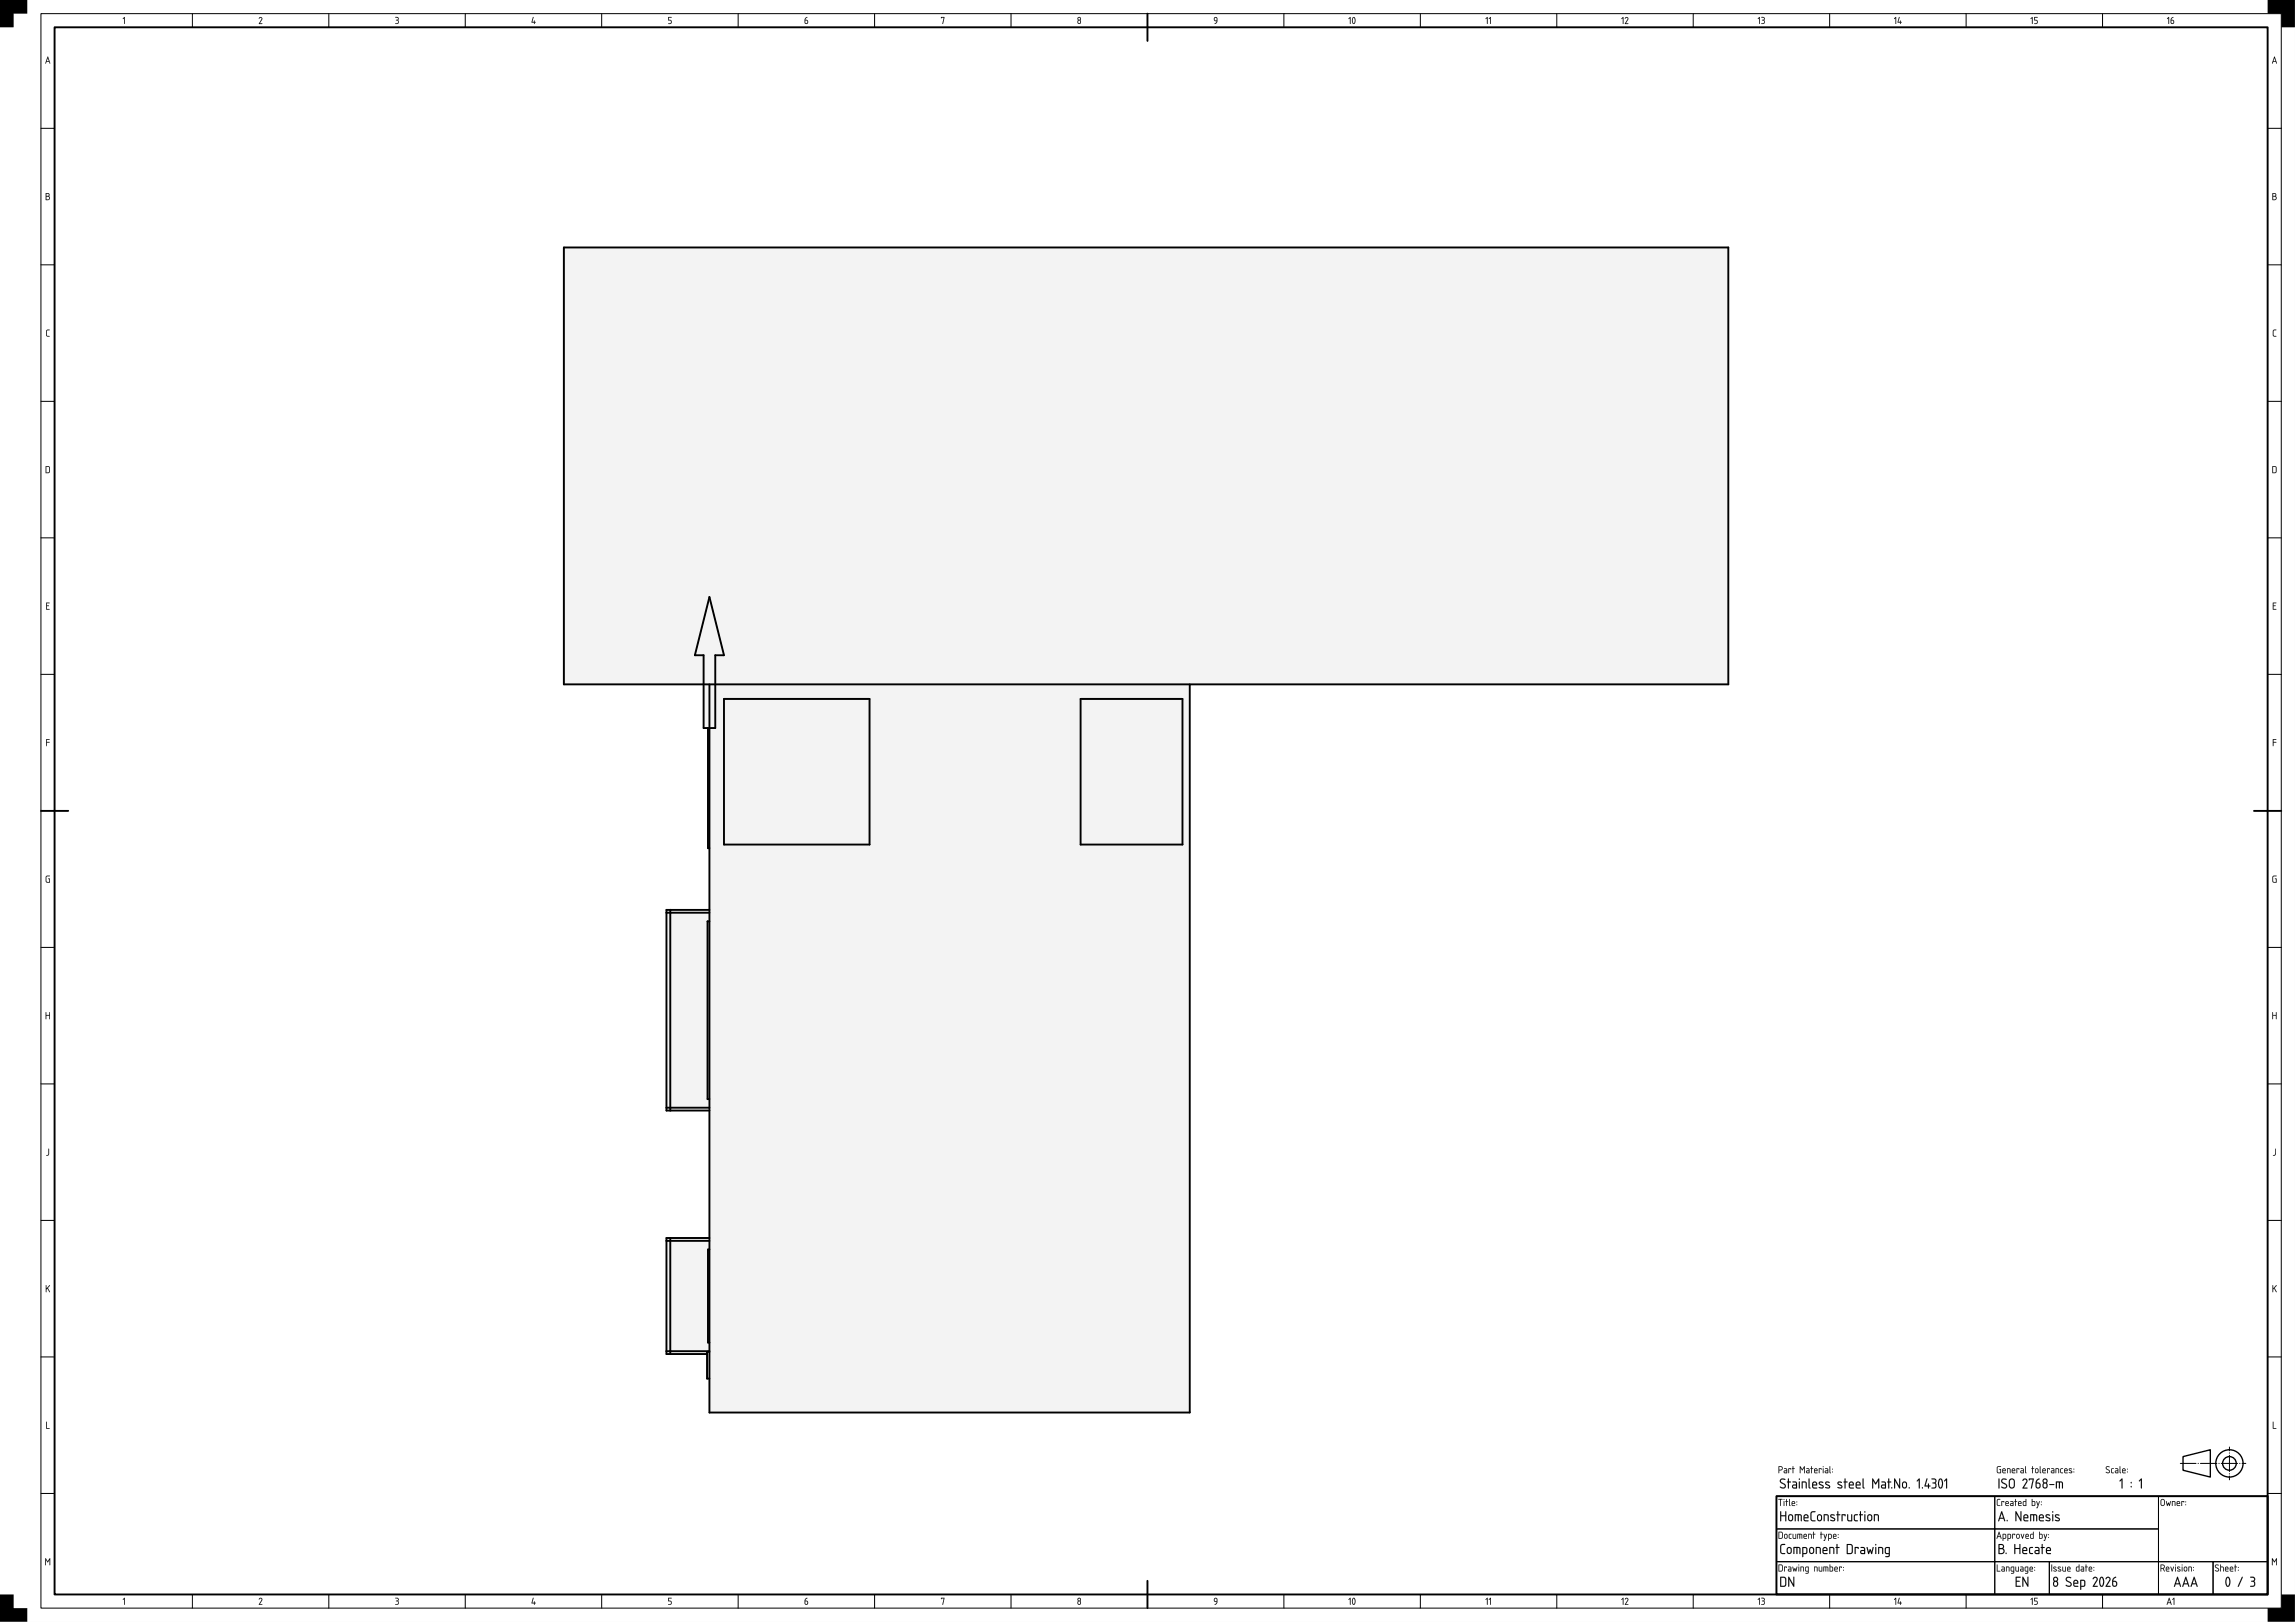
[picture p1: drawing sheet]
<svg xmlns="http://www.w3.org/2000/svg" width="841mm" height="594mm" viewBox="0 0 841 594" stroke-linecap="round" stroke-linejoin="round" font-family="sans-serif">
<g fill="#000">
<path d="M0 0h10v5h-5v5h-5zM45.5 6.3l.3 .1-.2 2.4-.1-2.2-.5 .3zM95 6.5a.64 .64 0 0 1 .9-.2 .64 .64 0 0 1 .1 .9l-.8 1.4h.8l.1 .2h-1.2l.9-1.7a.44 .44 0 0 0-.2-.6 .44 .44 0 0 0-.6 .4zM144.9 6.2h.2a.71 .71 0 0 1 .9 .2 .71 .71 0 0 1-.1 1 .78 .78 0 0 1 .1 1.1 .78 .78 0 0 1-1.1 .1 .66 .66 0 0 0 1-.5 .66 .66 0 0 0-.8-.7v-.1a.47 .47 0 0 0 .7-.2 .47 .47 0 0 0-.2-.6zM195.3 6.2l.2 .2-.4 1.6h.6l.1-.5 .1 .5 .4 .2-.4 .1-.1 .5-.1-.5-.9-.1zM244.9 6.3h1.2l-1 .2v.8a.8 .8 0 0 1 1 .5 .8 .8 0 0 1-.6 1l-.6-.1 .6-.1a.54 .54 0 0 0 .4-.6 .54 .54 0 0 0-.5-.5h-.5zM344.9 6.2l1.2 .1-.6 2.5 .3-2.3h-.7l-.2 .2zM831 0h10v10h-5v-5h-5zM17.1 120.9l1-.2-.9 .5-.1 1.5 .3 .3 .8 .3h-.9l-.4-.4zM833.1 120.9l1-.2-.9 .5-.1 1.5 .3 .3 .8 .3h-.9l-.4-.4zM16.9 220.7h1.3l-.2 .3h-.9v.8l.8 .1-.8 .1v1h1l.1 .3h-1.3zM832.9 220.7h1.2l-.1 .3h-.9v.8l.8 .1-.8 .1v1h.9l.1 .3h-1.2z"/>
<path d="M16.9 270.7l1.3 .1-1 .2v.7l1 .2-1 .1-.2 1.3zM832.9 270.7l1.3 .1-1.1 .2v.7l1.1 .2-1.1 .1-.1 1.3zM16.9 320.9l1.4-.2-1.1 .3-.2 .4 .2 1.6h.8v-1l-.3-.1 .6-.1v1.5h-1l-.5-.3zM832.9 320.9l1.3-.2-1 .3-.2 .4 .2 1.6h.8v-1l-.4-.1 .7-.1-.1 1.5h-.9l-.5-.3zM16.8 370.8l.2 .1v.9h1v-.9l.2-.1v2.5l-.2-.1v-1.2h-1v1.2l-.2 .1zM832.7 370.8l.3 .1v.9h1v-.9l.2-.1v2.5l-.2-.1v-1.2h-1v1.2l-.3 .1zM17.8 420.7l.2 .1v1.9a.55 .55 0 0 1-.4 .5 .55 .55 0 0 1-.6-.1l.7-.3zM833.8 420.7l.2 .1v1.9a.55 .55 0 0 1-.4 .5 .55 .55 0 0 1-.6-.1l.7-.3zM16.8 470.7l.2 .1v1.1l1.3-1.1-.8 .9 .7 1.6-.8-1.4-.6 1.4zM832.8 470.7l.2 .1v1.1l1.3-1.1-.8 .9 .7 1.6-.8-1.4-.6 1.4zM16.9 520.7l.2 .1v2.2h.9l.2 .3h-1.3zM832.9 520.7l.2 .1v2.2h.9l.1 .3h-1.2z"/>
<path d="M16.6 570.7l.9 1.2 .9-1.2v2.6l-.3-.2v-1.8l-.6 1-.7-1v1.8l-.2 .2zM832.6 570.7l.9 1.2 .9-1.2v2.6l-.3-.2v-1.8l-.6 1-.7-1v1.8l-.2 .2zM0 584h5v5h5v5h-10zM45.5 585.3l.3 .1-.2 2.4-.1-2.2-.5 .3zM95 585.4a.64 .64 0 0 1 .9-.1 .64 .64 0 0 1 .1 .9l-.8 1.4h.8l.1 .2h-1.2l.9-1.7a.44 .44 0 0 0-.2-.6 .44 .44 0 0 0-.6 .3zM144.9 585.2h.2a.71 .71 0 0 1 .9 .2 .71 .71 0 0 1-.1 1 .78 .78 0 0 1 .1 1.1 .78 .78 0 0 1-1.1 .1 .66 .66 0 0 0 1-.5 .66 .66 0 0 0-.8-.7v-.1a.47 .47 0 0 0 .7-.2 .47 .47 0 0 0-.2-.6zM195.3 585.2l.2 .2-.4 1.6h.6l.1-.5 .1 .5 .4 .2-.4 .1-.1 .5-.1-.5-.9-.1zM244.9 585.2l1.2 .1-1 .2v.8a.8 .8 0 0 1 1 .5 .8 .8 0 0 1-.6 1l-.6-.1 .6-.1a.54 .54 0 0 0 .4-.6 .54 .54 0 0 0-.5-.5h-.5zM344.9 585.2l1.2 .1-.6 2.5 .3-2.3h-.7l-.2 .2zM831 589h5v-5h5v10h-10z"/>
<path d="M0 0h841v594h-841zM0 0v594h841v-594z"/>
<path d="M45.5 6.3l.3 .1-.2 2.4-.1-2.2-.3 .4-.2-.1zM45.5 6.3l-.5 .6 .5-.3 .1 2.2 .1-2.4z"/>
<path d="M95 6.4l.7-.2 .4 .4-.9 2 1 .1-1.3 .1 .9-1.7a.43 .43 0 0 0-.3-.6 .43 .43 0 0 0-.5 .4zM95 6.5l-.1 .3 .6-.4 .4 .5-1 1.9h1.2l-.9-.2 .8-1.4a.63 .63 0 0 0-.1-.8 .63 .63 0 0 0-.9 .1z"/>
<path d="M144.9 6.2l1.1 .2 .1 .4-.2 .6a.79 .79 0 0 1 .1 1.1 .79 .79 0 0 1-1.1 .1l.8-.2a.67 .67 0 0 0 .1-.7 .67 .67 0 0 0-.7-.3v-.1a.49 .49 0 0 0 .6-.1 .49 .49 0 0 0 .1-.6l-.9-.2zM144.9 6.3l.9 .3v.5l-.7 .3 .7 .2a.74 .74 0 0 1-.1 .9 .74 .74 0 0 1-.9 .2l1.1-.1 .2-.8a.59 .59 0 0 1 0-1 .83 .83 0 0 0-1.2-.5z"/>
<path d="M195.3 6.2l.3 .2-.5 1.6h.6l.1-.5 .1 .5 .4 .2-.4 .1-.1 .5-.1-.5-.9-.1zM195.3 6.2l-.5 2 .9 .1 .1 .5 .1-.5 .4-.1-.4-.2v-.4l-.2 .4h-.7l.5-1.6z"/>
<path d="M244.9 6.2l1.3 .1-1.1 .2v.8a.83 .83 0 0 1 1 .3 .83 .83 0 0 1-.1 1l-1.1 .2v-.2l.9-.2 .1-.5-.3-.3-.7-.1zM244.9 6.3v1.2l.9 .1 .1 .6-.2 .3-.8 .2 .8 .1 .4-.5v-.6l-.4-.4h-.6v-.9l1-.1z"/>
<path d="M295.1 6.6l.7-.3-.7 1a.75 .75 0 0 1 1.1 .2 .75 .75 0 0 1-.3 1 .75 .75 0 0 1-1.1-.3zM295.1 7.5v.7a.4 .4 0 0 0 .4 .4 .4 .4 0 0 0 .4-.4l-.1-.6z"/>
<path d="M295.1 6.6l.7-.4-.7 1 .7 .1 .3 .4v.7l-.5 .4-.8-.4 .1-1.3zM295.1 6.6l-.2 1.6a.74 .74 0 0 0 1 .3 .74 .74 0 0 0 .2-1 .74 .74 0 0 0-1-.2l.7-1zM295.1 7.5l.1 1 .6-.1v-.8zM295.1 7.5l.7 .1a.51 .51 0 0 1 .1 .7 .51 .51 0 0 1-.7 .2z"/>
<path d="M344.9 6.2l1.2 .1-.6 2.5 .3-2.3h-.7l-.2 .2zM344.9 6.3v.4l.2-.2h.8l-.4 2.3 .6-2.5z"/>
<path d="M395 8a.5 .5 0 0 0 1 0 .5 .5 0 0 0-1 0zM395.1 6.9a.4 .4 0 0 0 .8 0 .4 .4 0 0 0-.8 0zM395.1 6.4a.65 .65 0 0 1 .9 .1 .65 .65 0 0 1-.1 .9 .76 .76 0 0 1 .2 1.1 .76 .76 0 0 1-1.2 0 .76 .76 0 0 1 .2-1.1l-.3-.6z"/>
<path d="M395 8a.5 .5 0 0 0 1 0 .5 .5 0 0 0-1 0zM395 8a.5 .5 0 0 1 1 0 .5 .5 0 0 1-1 0zM395.1 6.9a.4 .4 0 0 0 .8 0 .4 .4 0 0 0-.8 0zM395.1 6.9a.41 .41 0 0 1 .8 0 .41 .41 0 0 1-.8 0zM395.1 6.3v.1a.65 .65 0 0 1 .9 0 .65 .65 0 0 1-.1 1l.2 .3v.8l-.9 .2-.4-.5zM395 6.5l.1 .9a.79 .79 0 0 0-.3 .8 .79 .79 0 0 0 .7 .6 .78 .78 0 0 0 .6-.6 .78 .78 0 0 0-.3-.8 .66 .66 0 0 0 0-1.1z"/>
<path d="M445 6.5l.5-.3 .6 .3v1.6a.7 .7 0 0 1-1 .6l.8-.9a.75 .75 0 0 1-1.1-.6zM445 6.5v1l.9 .2-.8 1.1 .9-.7 .1-1.2a.63 .63 0 0 0-.4-.6 .63 .63 0 0 0-.7 .2zM445.2 6.6a.58 .58 0 0 0 .3 .9h.4l-.1-.8zM445.2 6.6h.6l.1 .9-.8-.2z"/>
<path d="M445 6.5a.69 .69 0 0 1 .9-.2 .69 .69 0 0 1 .2 .9l-.2 1.1-.8 .5 .8-1a.82 .82 0 0 1-1-.3 .82 .82 0 0 1 .1-1zM445.2 6.6a.55 .55 0 0 0-.1 .7 .55 .55 0 0 0 .8 .1l-.1-.8z"/>
<path d="M494.7 6.3l.3 .1-.2 2.4-.1-2.2-.4 .4-.2-.1zM494.7 6.3l-.5 .6 .5-.3 .1 2.2 .1-2.4zM496 6.5l-.3 1.1 .4 .9 .4-1-.2-.9zM496 6.5a1.25 1.25 0 0 1 0 2l-.3-1zM495.8 6.3l.7 .1 .2 1.4a.65 .65 0 0 1-.2 .8 .65 .65 0 0 1-.8 0l-.3-1.1zM495.8 6.3l-.3 1.2a.77 .77 0 0 0 0 .9 .77 .77 0 0 0 1 .2l.2-1.1a.88 .88 0 0 0-.9-1.2z"/>
<path d="M494.7 6.3l.2 .1-.1 2.4-.1-2.2-.5 .3zM496 6.5l-.3 1 .3 1a1.26 1.26 0 0 0 0-2zM495.8 6.3a1 1 0 0 1 .9 1.5 .64 .64 0 0 1-.2 .8 .64 .64 0 0 1-.8 0l-.3-1.1z"/>
<path d="M544.9 6.3l.3 .1-.2 2.4-.1-2.2-.3 .4-.2-.1zM544.9 6.3l-.5 .6 .5-.3 .1 2.2 .2-2.4zM546.1 6.3l.3 .1-.2 2.4-.1-2.2-.3 .4-.2-.1zM546.1 6.3l-.5 .6 .5-.3 .1 2.2 .1-2.4z"/>
<path d="M544.9 6.3l.3 .1-.2 2.4-.1-2.2-.5 .3zM546.1 6.3l.3 .1-.2 2.4-.1-2.2-.5 .3z"/>
<path d="M594.7 6.3l.3 .1-.2 2.4-.1-2.2-.4 .4-.2-.1zM594.7 6.3l-.5 .6 .5-.3 .1 2.2 .1-2.4zM595.6 6.4l.7-.2 .4 .4-.9 1.9h.8l.1 .3h-1.2l1-1.9-.4-.4-.6 .3zM595.6 6.5l-.1 .2h.2a.41 .41 0 0 1 .6-.2 .41 .41 0 0 1 .1 .6l-.9 1.7h1.2l-.9-.2 .8-1.4a.63 .63 0 0 0-.1-.8 .63 .63 0 0 0-.9 .1z"/>
<path d="M594.7 6.3l.2 .1-.1 2.4-.1-2.2-.5 .3zM595.6 6.5a.64 .64 0 0 1 .9-.2 .64 .64 0 0 1 .1 .9l-.8 1.4h.8l.1 .2h-1.2l.9-1.7a.44 .44 0 0 0-.2-.6 .44 .44 0 0 0-.6 .4z"/>
<path d="M644.7 6.3l.2 .1-.1 2.4-.1-2.2-.4 .4-.2-.1zM644.7 6.3l-.5 .6 .5-.3 .1 2.2 .1-2.4zM645.5 6.2h.8l.3 .3-.2 .9 .3 .3-.1 .8-.4 .3-.8-.1 .9-.3a.67 .67 0 0 0 .1-.7 .67 .67 0 0 0-.7-.3v-.1a.49 .49 0 0 0 .6-.1 .49 .49 0 0 0 .1-.6l-.9-.2zM645.5 6.3l.9 .3v.5l-.7 .3 .7 .2a.74 .74 0 0 1-.1 .9 .74 .74 0 0 1-.9 .2 .81 .81 0 0 0 1.2-.2 .81 .81 0 0 0-.2-1.1 .73 .73 0 0 0 .1-1 .73 .73 0 0 0-1-.1z"/>
<path d="M644.7 6.3l.2 .1-.1 2.4-.1-2.2-.6 .3zM645.5 6.2h.1a.71 .71 0 0 1 1 .2 .71 .71 0 0 1-.2 1 .78 .78 0 0 1 .2 1.1 .78 .78 0 0 1-1.1 .1 .66 .66 0 0 0 1-.5 .66 .66 0 0 0-.8-.7v-.1a.47 .47 0 0 0 .6-.2 .47 .47 0 0 0-.1-.6z"/>
<path d="M694.6 6.3l.3 .1-.2 2.4-.1-2.2-.3 .4-.2-.1zM694.6 6.3l-.5 .6 .5-.3 .1 2.2 .1-2.4zM695.9 6.2l.2 .2-.4 1.6h.6l.1-.5 .1 .5 .4 .2-.4 .1-.1 .5-.1-.5-.9-.1zM695.9 6.2l-.5 2 .9 .1 .1 .5 .1-.5 .4-.1-.4-.2v-.4l-.2 .4h-.7l.5-1.6z"/>
<path d="M694.6 6.3l.3 .1-.2 2.4-.1-2.2-.5 .3zM695.9 6.2l.2 .2-.4 1.6h.6l.1-.5 .1 .5 .4 .2-.4 .1-.1 .5-.1-.5-.9-.1z"/>
<path d="M744.6 6.3l.3 .1-.1 2.4-.2-2.2-.3 .4-.2-.1zM744.6 6.3l-.5 .6 .5-.3 .2 2.2 .1-2.4zM745.5 6.2l1.2 .1-1 .2v.8a.83 .83 0 0 1 1 .3 .83 .83 0 0 1-.1 1l-1.2 .1 .7-.2a.52 .52 0 0 0 .4-.5 .52 .52 0 0 0-.5-.5h-.5zM745.5 6.3v1.2l.9 .1 .1 .6-.2 .3-.8 .2 .8 .1 .4-.5v-.6l-.4-.4h-.6v-.9l1-.1z"/>
<path d="M744.6 6.3l.3 .1-.1 2.4-.2-2.2-.5 .3zM745.5 6.3h1.2l-1 .2v.8a.8 .8 0 0 1 1 .5 .8 .8 0 0 1-.6 1l-.7-.1 .7-.1a.54 .54 0 0 0 .4-.6 .54 .54 0 0 0-.5-.5h-.5z"/>
<path d="M794.6 6.3l.3 .1-.1 2.4-.2-2.2-.3 .4-.2-.1zM794.6 6.3l-.5 .6 .5-.3 .2 2.2 .1-2.4zM795.7 6.6l.7-.4-.7 1 .7 .1 .3 .4v.7l-.5 .4-.8-.4 .1-1.3zM795.7 6.6l-.2 1.6a.64 .64 0 0 0 .6 .6 .64 .64 0 0 0 .6-.6v-.3a.78 .78 0 0 0-1-.6l.7-1zM795.7 7.5l.1 1 .6-.1-.1-.8zM795.7 7.5l.7 .1a.51 .51 0 0 1 .1 .7 .51 .51 0 0 1-.7 .2z"/>
<path d="M794.6 6.3l.3 .1-.1 2.4-.2-2.2-.5 .3zM795.7 6.6l.7-.3-.7 1a.75 .75 0 0 1 1.1 .2 .75 .75 0 0 1-.3 1 .75 .75 0 0 1-1.1-.3zM795.7 7.5v.7a.4 .4 0 0 0 .4 .4 .4 .4 0 0 0 .4-.4l-.1-.6z"/>
<path d="M17.4 20.7l.9 2.6-.3-.7h-1l-.2 .7-.2-.1zM17.5 20.8l-.9 2.4h.3l.1-.6h1l.3 .7zM17.5 21.2l-.4 1.2h.8zM17.5 21.2l.4 1.2h-.8z"/>
<path d="M17.4 20.7l.9 2.6-.3-.7h-1l-.2 .7-.2-.1zM17.5 21.2l-.4 1.2h.8z"/>
<path d="M833.4 20.7l.9 2.6-.3-.7h-1l-.2 .7-.2-.1zM833.4 20.8l-.8 2.4h.2l.2-.6h1l.3 .7zM833.5 21.2l-.4 1.2h.8zM833.5 21.2l.4 1.2h-.8z"/>
<path d="M833.4 20.7l.9 2.6-.3-.7h-1l-.2 .7-.2-.1zM833.5 21.2l-.4 1.2h.8z"/>
<path d="M16.8 70.8l.6-.1a.65 .65 0 0 1 .7 .4 .65 .65 0 0 1-.2 .8 .77 .77 0 0 1 .4 .8 .77 .77 0 0 1-.7 .6h-.8zM17 72v1.1h.5a.52 .52 0 0 0 .6-.6 .52 .52 0 0 0-.6-.5zM17 71v.8h.5a.39 .39 0 0 0 .4-.4 .39 .39 0 0 0-.4-.4z"/>
<path d="M16.8 70.7h.6a.66 .66 0 0 1 .7 .4 .66 .66 0 0 1-.2 .8l.3 .2a.77 .77 0 0 1-.6 1.2h-.8zM16.8 70.8v2.4l1.3-.1a.79 .79 0 0 0-.2-1.2l.2-.5-.2-.6zM17 72v1.1l.9-.2v-.7zM17 72l.9 .2a.53 .53 0 0 1 .1 .6 .53 .53 0 0 1-.5 .3h-.5zM17 71v.8l.8-.2v-.5zM17 71l.8 .1v.6l-.8 .1z"/>
<path d="M832.8 70.8l.6-.1a.65 .65 0 0 1 .7 .4 .65 .65 0 0 1-.2 .8 .77 .77 0 0 1 .4 .8 .77 .77 0 0 1-.7 .6h-.8zM833 72v1.1h.5a.52 .52 0 0 0 .5-.6 .52 .52 0 0 0-.5-.5zM833 71v.8h.5a.39 .39 0 0 0 .4-.4 .39 .39 0 0 0-.4-.4z"/>
<path d="M832.8 70.7h.6a.66 .66 0 0 1 .7 .4 .66 .66 0 0 1-.2 .8 .78 .78 0 0 1 .4 .8 .78 .78 0 0 1-.7 .6h-.8zM832.8 70.8v2.4l.8 .1a.77 .77 0 0 0 .6-1.2l-.3-.2 .2-.5-.2-.6zM833 72v1.1l.9-.2v-.7zM833 72l.9 .2a.53 .53 0 0 1 .1 .6 .53 .53 0 0 1-.5 .3h-.5zM833 71v.8l.8-.2v-.5zM833 71h.5a.41 .41 0 0 1 .4 .4 .41 .41 0 0 1-.4 .4h-.5z"/>
<path d="M17.1 120.9l1.1-.2v.2l-.9 .2-.1 1.6 .1 .2 .9 .2v.2h-.9l-.4-.3zM17.1 120.9l-.2 2 .4 .4h.8v-.2l-.9-.3-.1-1.5 .3-.3 .7-.2z"/>
<path d="M833.1 120.9l1.1-.2v.2l-1 .2v1.6v.2l1 .2v.2h-.9l-.4-.3zM833.1 120.9l-.2 2 .4 .4h.8v-.2l-.9-.3-.1-1.5 .3-.3 .7-.2z"/>
<path d="M17 171v2.1l.8-.1 .2-.4v-1.4zM16.8 170.8l1-.1 .4 .5v1.7l-.4 .4h-1z"/>
<path d="M17 171v2.1l.8-.1 .2-.4v-1.4zM17 170.9l1 .3v1.4l-.2 .4-.8 .1zM16.7 170.7h1.1l.5 .5v1.7l-.5 .4h-1.1zM16.8 170.8v2.4h1.1l.4-.5-.1-1.7-.4-.2z"/>
<path d="M833 171v2.1l.8-.1 .2-.4v-1.4zM832.8 170.8l1-.1 .4 .5v1.7l-.4 .4h-1.1z"/>
<path d="M833 171v2.1l.8-.1 .2-.4v-1.4zM833 171l1 .2v1.4l-.2 .4-.8 .1zM832.7 170.7h1.1l.5 .5v1.7l-.5 .4h-1.1zM832.8 170.8v2.4h1.1l.4-.5-.1-1.7-.4-.2z"/>
<path d="M16.9 220.7h1.3l-.2 .3h-.9v.8l.8 .1-.8 .1v1h1l.1 .3h-1.3zM16.9 220.8v2.4h1.2l-1-.1v-1.1l.8-.1-.8-.1v-.9l1-.1z"/>
<path d="M832.9 220.7h1.3l-.2 .3h-.9v.8l.8 .1-.8 .1v1h.9l.2 .3h-1.3zM832.9 220.8v2.4h1.2l-1-.1v-1.1l.8-.1-.8-.1v-.9l1-.1z"/>
<path d="M16.9 270.7l1.3 .1-1 .2v.7l1 .2-1 .1-.2 1.3zM16.9 270.8l.1 2.5 .1-1.3 1.1-.1-1.1-.1v-.9l1.1-.1z"/>
<path d="M832.9 270.7l1.3 .1-1.1 .2v.7l1.1 .2-1.1 .1-.1 1.3zM832.9 270.8l.1 2.5 .1-1.3 1.1-.1-1.1-.1v-.9l1.1-.1z"/>
<path d="M16.9 320.9l1.4-.2-.2 .3h-.9l-.2 .4 .2 1.6h.8v-1l-.4-.1 .7-.1v1.5h-1.1l-.4-.3zM16.9 320.9l-.1 2.1 .5 .3 .9-.1v-1.4l-.5 .1 .4 .1v1.1l-.9-.1-.2-1.6 .2-.4 1-.2z"/>
<path d="M832.9 320.9l1.4-.2-.2 .3h-.9l-.2 .4 .2 1.6h.8v-1l-.4-.1 .7-.1v1.5h-1.1l-.4-.3zM832.9 320.9l-.1 2.1 .5 .3 .9-.1v-1.4l-.5 .1 .4 .1v1.1l-.9-.1-.2-1.6 .2-.4 1.1-.2z"/>
<path d="M16.7 370.7l.3 .2v.9h1v-.9l.3-.2v2.6l-.3-.1v-1.2h-1v1.2l-.3 .1zM16.8 370.8v2.5l.2-1.3h1.1l.1 1.3v-2.5l-.1 1h-1.1z"/>
<path d="M832.7 370.7l.3 .2v.9h1v-.9l.3-.2v2.6l-.3-.1v-1.2h-1v1.2l-.3 .1zM832.8 370.8v2.5l.2-.1v-1.2h1l.2 1.3v-2.5l-.2 1h-1v-.9z"/>
<path d="M17.7 420.7l.3 .1v1.9a.65 .65 0 0 1-.4 .6 .65 .65 0 0 1-.7-.1l.8-.4zM17.8 420.8l-.1 2-.7 .3 .1 .2 .5-.1 .3-.4z"/>
<path d="M833.7 420.7l.3 .1v1.9a.56 .56 0 0 1-.4 .6 .56 .56 0 0 1-.6-.2l.7-.3zM833.8 420.8l-.1 2-.7 .3 .1 .2 .5-.1 .3-.4z"/>
<path d="M16.8 470.7l.2 .1v1.1l1.1-1.1h.2l-.8 .9 .7 1.6-.8-1.4-.4 .4v1h-.2zM16.8 470.8v2.4l.2-.9 .4-.4 .8 1.4-.7-1.6 .8-1-1.3 1.3z"/>
<path d="M832.8 470.7l.2 .1v1.1l1.1-1.1h.2l-.8 .9 .7 1.6-.8-1.4-.4 .4v1h-.2zM832.8 470.8v2.4l.2-.9 .4-.4 .8 1.4-.7-1.6 .8-1-1.3 1.3z"/>
<path d="M16.9 520.7l.3 .1-.1 2.2h.9l.2 .3h-1.3zM16.9 520.8v2.4l1.2 .1-1-.2z"/>
<path d="M652 537.3v1h.6a.52 .52 0 0 0 .4-.6 .52 .52 0 0 0-.5-.4zM651.8 537h.8a.77 .77 0 0 1 .7 .8 .77 .77 0 0 1-.7 .8h-.6v.8l-.2 .2zM653.9 538.9l.1 .4h.7v-.5zM653.8 537.8h.8l.3 .5v1.3h-.8a.52 .52 0 0 1-.5-.5 .52 .52 0 0 1 .5-.5h.6l-.1-.4zM655.4 537.8l1 .1-.1 .4-.2-.3h-.5l-.1 1.6zM657 537l.2 .8 .5 .1-.5 .1-.1 1.6-.2-1.6-.2-.1 .2-.1zM659.6 537l.9 1.2 .8-1.2v2.6l-.2-.2v-1.8l-.6 1-.7-1v1.8l-.2 .2zM662.1 538.9l.1 .4h.7v-.5zM662 537.8h.8l.3 .5v1.3h-.8a.52 .52 0 0 1-.5-.5 .52 .52 0 0 1 .5-.5h.6l-.1-.4zM663.7 537l.2 .8 .6 .1-.6 .1-.1 1.6-.1-1.6-.3-.1 .3-.1zM665.1 538.2l-.1 .4h.8l-.2-.5zM665 537.9a.64 .64 0 0 1 .9 0 .64 .64 0 0 1 0 .9h-.9l.1 .5 1 .2-.8 .1a1.06 1.06 0 0 1-.3-1.7zM666.6 537.8l1 .1-.2 .4-.1-.3h-.5l-.2 1.6zM668 537.8l.2 .1-.1 1.7zM668 537.2a.17 .17 0 0 1 .3 0 .17 .17 0 0 1-.3 0zM669 538.9l.1 .4h.6v-.5zM668.8 537.8h.9l.3 .5-.1 1.3h-.7a.52 .52 0 0 1-.5-.5 .52 .52 0 0 1 .5-.5h.5v-.4zM670.5 537l.2 .2 .1 2.4a1.28 1.28 0 0 1-.4-1.7zM671.4 539l.2 .3zM671.4 538l.2 .2z"/>
<path d="M652 537.3v1l.9-.1v-.8zM652 537.2h.5a.54 .54 0 0 1 .6 .5 .54 .54 0 0 1-.5 .6h-.6zM651.8 537l1.3 .3a.8 .8 0 0 1 .2 .8 .8 .8 0 0 1-.7 .5h-.6v.8l-.2 .2zM651.8 537.1v2.4l.2-1 1.1-.3a.75 .75 0 0 0-.5-1.2zM654 538.9l.1 .4h.6v-.5zM653.9 538.9l.8-.1v.6l-.8-.1zM653.8 537.8h.8l.3 .3-.1 1.5h-.9l-.3-.3 .2-.6 .9-.1-.1-.5-.8-.1zM653.8 537.8l.8 .3 .1 .5-.9 .1v.7l1.1 .2-.1-1.7zM655.4 537.8l1 .1-.1 .4-.2-.3h-.5l-.1 1.6zM655.4 537.8l.1 1.8 .1-1.6h.6l.1 .3 .1-.4zM656.9 537l.3 .2v.6l.5 .1-.5 .1-.1 1.6-.2-1.6-.2-.1 .2-.1zM657 537.1l-.1 .7-.2 .1 .2 .1 .2 1.6 .1-1.6 .5-.1-.5-.1v-.6zM659.6 537l.9 1.2 .9-1.2v2.6l-.3-.2v-1.8l-.6 1-.7-1v1.8l-.2 .2zM659.6 537.1v2.4l.2-2 .7 1.1 .6-1.1 .2 2v-2.4l-.8 1.1zM662.2 538.9v.4h.7v-.5zM662.1 538.9l.8-.1v.6l-.8-.1zM662 537.8h.8l.3 .3-.1 1.5h-.9l-.3-.3 .1-.6 1-.1-.1-.5-.8-.1zM662 537.8l.8 .3 .1 .5-.9 .1v.7l1.1 .2-.1-1.7zM663.7 537l.2 .2v.6l.6 .1-.6 .1-.1 1.6-.1-1.6-.3-.1 .3-.1zM663.7 537.1v.7l-.3 .1 .3 .1 .1 1.6 .1-1.6 .6-.1-.6-.1v-.6zM665.1 538.2l-.1 .4h.8l-.2-.5zM665.1 538.2l.5-.1 .2 .5h-.8zM665 537.9l.4-.1a.65 .65 0 0 1 .6 .3 .65 .65 0 0 1-.1 .7h-.9l.2 .5 .9 .2-.8 .1a1.08 1.08 0 0 1-.3-1.7zM665 538l-.2 .4 .1 1 1.1 .2-.9-.3-.1-.3v-.2h1l-.1-.8zM666.5 537.8h.3a.47 .47 0 0 1 .6-.1 .47 .47 0 0 1 .1 .6l-.7-.3v1.5l-.3 .1zM666.6 537.8v1.8l.2-1.6 .7 .2a.48 .48 0 0 0-.3-.5 .48 .48 0 0 0-.5 .1zM668 537.8l.3 .1-.2 1.7zM668 537.8l.1 1.8 .1-1.7zM668 537.2a.2 .2 0 0 1 .4 0 .2 .2 0 0 1-.4 0zM668 537l.2 .3zM669 538.9l.1 .4h.6v-.5zM669 538.9l.7-.1v.6l-.7-.1zM668.8 537.8h.9l.2 .3v1.5h-.9l-.3-.3 .1-.6 .9-.1-.1-.5-.8-.1zM668.9 537.8l.7 .3 .1 .5-.9 .1v.7l1.1 .2v-1.5l-.2-.3zM670.5 537l.2 .2 .1 2.4a1.29 1.29 0 0 1-.4-1.7zM670.5 537.1v2.1l.3 .4zM671.4 539l.2 .3zM671.4 539l.2 .3zM671.4 537.9l.2 .3zM671.4 538l.2 .2z"/>
<path d="M731.9 537.2l1.4-.2-.1 .3h-.9l-.3 .4 .2 1.6h.9v-1l-.5-.1 .7-.1v1.5h-1.1l-.4-.3zM732 537.2l-.1 2.1 .4 .3 .9-.1 .1-1.4-.6 .1 .4 .1v1.1l-.9-.1-.2-1.6 .2-.4 1.1-.3zM734.1 538.2l-.1 .4h.8l-.2-.5zM734.1 538.2l.5-.1 .2 .5h-.8zM734 537.9l.4-.1a.65 .65 0 0 1 .6 .3 .65 .65 0 0 1-.1 .7h-.9l.1 .5 1 .2-.8 .1a1.08 1.08 0 0 1-.3-1.7zM734 538l-.2 .4 .1 1 1.1 .2-.9-.3-.1-.3v-.2h1l-.1-.8zM735.5 537.8l1.2 .1 .1 1.7-.3-.2v-1.3l-.8-.1 .1 1.4-.3 .2zM735.5 537.8v1.7l.2-1.5 .8 .1v1.3l.2 .1-.1-1.5zM737.6 538.2l-.1 .4h.8l-.3-.5zM737.5 538.2l.5-.1 .3 .5h-.8zM737.4 537.9l.5-.1a.65 .65 0 0 1 .6 .3 .65 .65 0 0 1-.1 .7h-.9l.1 .5 .9 .2-.8 .1a1.08 1.08 0 0 1-.3-1.7zM737.4 538l-.2 .4 .2 1 1.1 .2-.9-.3-.2-.3v-.2h1.1l-.2-.8zM739 537.8h.2a.47 .47 0 0 1 .6-.1 .47 .47 0 0 1 .2 .6l-.8-.3v1.5l-.2 .1zM739 537.8l.1 1.8 .1-1.6 .8 .2a.48 .48 0 0 0-.3-.5 .48 .48 0 0 0-.5 .1zM740.7 538.9l.1 .4h.6v-.5zM740.7 538.9l.7-.1v.6l-.7-.1zM740.5 537.8h.8l.3 .3v1.5h-.9l-.3-.3 .1-.6 .9-.1-.1-.5-.8-.1zM740.5 537.8l.8 .3 .1 .5-.9 .1v.7l1.1 .2-.1-1.7zM742.1 537l.3 .2 .1 2.4a1.29 1.29 0 0 1-.4-1.7zM742.2 537.1l-.1 2.1 .4 .4zM744.7 537l.2 .2v.6l.6 .1-.6 .1-.1 1.6-.1-1.6-.3-.1 .3-.1zM744.7 537.1v.7l-.3 .1 .3 .1 .1 1.6 .1-1.6 .5-.1-.5-.1v-.6zM746.1 538.1l-.1 .9 .4 .3 .3-.2v-.8zM746.1 538.1l.7 .2v.8l-.3 .2-.5-.2zM745.5 538.6a.9 .9 0 0 1 1.8 0 .9 .9 0 0 1-1.8 0zM746 537.9l-.2 1a.64 .64 0 0 0 .3 .6 .64 .64 0 0 0 .7-.1l.1-1.3-.4-.3zM747.5 537l.3 .2 .1 2.4a1.29 1.29 0 0 1-.4-1.7zM747.5 537.1v2.1l.4 .4-.1-2.5zM748.8 538.2l-.1 .4h.8l-.3-.5zM748.7 538.2l.5-.1 .3 .5h-.8zM748.6 537.9l.5-.1a.65 .65 0 0 1 .6 .3 .65 .65 0 0 1-.1 .7h-.9l.1 .5 .9 .2-.8 .1a1.08 1.08 0 0 1-.3-1.7zM748.6 538l-.2 .4 .2 1 1.1 .2-.9-.3-.2-.3v-.2h1.1l-.2-.8zM750.2 537.8h.2a.47 .47 0 0 1 .6-.1 .47 .47 0 0 1 .2 .6l-.8-.3v1.5l-.2 .1zM750.2 537.8l.1 1.8 .1-1.6 .8 .2a.48 .48 0 0 0-.3-.5 .48 .48 0 0 0-.5 .1zM751.9 538.9l.1 .4h.6v-.5zM751.9 538.9l.7-.1v.6l-.7-.1zM751.7 537.8h.8l.3 .3v1.5h-.9l-.3-.3 .1-.6 .9-.1-.1-.5-.8-.1zM751.7 537.8l.8 .3 .1 .5-.9 .1v.7l1.1 .2-.1-1.7zM753.3 537.8l1.1 .1 .1 1.7-.2-.2-.1-1.3-.7-.1v1.4l-.2 .2zM753.3 537.8l.1 1.8 .1-1.6 .8 .2 .1 1.4 .2-1.3a.85 .85 0 0 0-1.3-.5zM755.1 537.9l.9-.1v.2l-.7 .2a.8 .8 0 0 0-.1 .9 .8 .8 0 0 0 .8 .4 .66 .66 0 0 1-.8 0 .66 .66 0 0 1-.2-.8zM755.1 538l-.1 1.3 .5 .3 .5-.1-.1-.1a.73 .73 0 0 1-.7-.8 .73 .73 0 0 1 .8-.7zM756.8 538.2l-.1 .4h.8l-.3-.5zM756.8 538.2l.5-.1 .2 .5h-.8zM756.6 537.9l.5-.1a.65 .65 0 0 1 .6 .3 .65 .65 0 0 1-.1 .7h-.9l.1 .5 .9 .2-.8 .1a1.08 1.08 0 0 1-.3-1.7zM756.7 538l-.3 .4 .2 1 1.1 .2-.9-.3-.1-.3v-.2h1l-.1-.8zM758.2 537.9a.5 .5 0 0 1 .6-.2 .5 .5 0 0 1 .4 .5h-.8l.7 .5a.48 .48 0 0 1 .3 .7 .48 .48 0 0 1-.7 .2l-.6-.4 .8 .1 .3-.2-1-.5zM758.2 537.9l.1 .6 .9 .6-1 .3 1 .1 .2-.5-.9-.6a.32 .32 0 0 1 .1-.4 .32 .32 0 0 1 .5 .1l.1-.2zM759.9 539l.2 .3zM759.9 539l.2 .3zM759.9 537.9l.2 .3zM759.9 538l.2 .2z"/>
<path d="M731.9 537.2l1.4-.2-1 .3-.3 .4 .2 1.6h.9v-1l-.4-.1 .6-.1v1.5h-1l-.5-.3zM734.1 538.2l-.1 .4h.8l-.2-.5zM734 537.9a.64 .64 0 0 1 .8 0 .64 .64 0 0 1 .1 .9h-.9l.1 .5 .9 .2-.7 .1a1.06 1.06 0 0 1-.3-1.7zM735.5 537.8a1.01 1.01 0 0 1 1.3 .4 1.01 1.01 0 0 1-.2 1.3l-.1-1.3-.8-.2v1.4l-.2 .1zM737.6 538.2l-.1 .4h.8l-.3-.5zM737.4 537.9a.64 .64 0 0 1 .9 0 .64 .64 0 0 1 .1 .9h-.9l.1 .5 .9 .2-.8 .1a1.06 1.06 0 0 1-.3-1.7zM739 537.8l1 .1-.1 .4-.2-.3h-.5l-.1 1.6zM740.7 538.9l.1 .4h.6v-.5zM740.5 537.8h.8l.3 .5v1.3h-.8a.52 .52 0 0 1-.5-.5 .52 .52 0 0 1 .5-.5h.6v-.4zM742.1 537l.3 .2 .1 2.4a1.28 1.28 0 0 1-.4-1.7zM744.7 537l.2 .8 .5 .1-.5 .1-.1 1.6-.1-1.6-.3-.1 .3-.1zM746.1 538.1l-.1 .9a.4 .4 0 0 0 .4 .3 .4 .4 0 0 0 .4-.4l-.1-.8zM746 537.9a.64 .64 0 0 1 1 .5v.6a.64 .64 0 0 1-.6 .6 .64 .64 0 0 1-.6-.7zM747.5 537l.3 .2 .1 2.4a1.28 1.28 0 0 1-.4-1.7zM748.8 538.2l-.1 .4h.8l-.3-.5zM748.6 537.9a.64 .64 0 0 1 .9 0 .64 .64 0 0 1 .1 .9h-.9l.1 .5 .9 .2-.8 .1a1.06 1.06 0 0 1-.3-1.7zM750.2 537.8l1 .1-.1 .4-.2-.3h-.5l-.1 1.6zM751.9 538.9l.1 .4h.6v-.5zM751.7 537.8h.8l.3 .5v1.3h-.8a.52 .52 0 0 1-.5-.5 .52 .52 0 0 1 .5-.5h.6v-.4zM753.3 537.8a1.01 1.01 0 0 1 1.3 .4 1.01 1.01 0 0 1-.3 1.3v-1.3l-.8-.2v1.4l-.2 .1zM755.1 537.9l.8-.1 .1 .2a.52 .52 0 0 0-.6 .1 .52 .52 0 0 0-.2 .5l.1 .6 .7 .3a.65 .65 0 0 1-.8 0 .65 .65 0 0 1-.2-.8zM756.8 538.2l-.1 .4h.8l-.2-.5zM756.7 537.9a.64 .64 0 0 1 .8 0 .64 .64 0 0 1 .1 .9h-.9l.1 .5 .9 .2-.8 .1a1.06 1.06 0 0 1-.2-1.7zM758.2 537.9a.5 .5 0 0 1 .6-.2 .5 .5 0 0 1 .4 .5l-.6-.2-.2 .2 .7 .5a.55 .55 0 0 1-.1 .9 .55 .55 0 0 1-.8-.4l.7 .1 .3-.2-1-.6zM759.9 539l.2 .3zM759.9 538l.2 .2z"/>
<path d="M771.8 537.2l.5-.2 .8 .2-.3 .2a.46 .46 0 0 0-.7-.1 .46 .46 0 0 0 .1 .7l1 .7-.3 .8a.67 .67 0 0 1-1.1-.4l.9 .2 .3-.4-1.2-.8zM771.9 537.2l-.2 .7 1 .7a.4 .4 0 0 1 .3 .4 .4 .4 0 0 1-.4 .4l-.9-.2 .8 .4a.65 .65 0 0 0 .7-.9l-1.3-1 .2-.4 .9-.1zM773.7 537.9l.9-.1v.2l-.7 .2a.8 .8 0 0 0-.1 .9 .8 .8 0 0 0 .8 .4 .66 .66 0 0 1-.8 0 .66 .66 0 0 1-.2-.8zM773.8 538l-.1 1.3 .4 .3 .5-.1-.1-.1a.73 .73 0 0 1-.7-.8 .73 .73 0 0 1 .8-.7zM775.3 538.9l.1 .4h.6v-.5zM775.3 538.9l.7-.1v.6l-.7-.1zM775.1 537.8h.9l.3 .3-.1 1.5h-.9l-.3-.3 .1-.6 .9-.1-.1-.5-.8-.1zM775.2 537.8l.8 .3v.5l-.9 .1v.7l1.1 .2-.1-1.7zM776.8 537l.2 .2 .1 2.4a1.29 1.29 0 0 1-.4-1.7zM776.8 537.1v2.1l.3 .4-.1-2.5zM778 538.2l-.1 .4h.8l-.2-.5zM778 538.2l.5-.1 .2 .5h-.8zM777.9 537.9l.4-.1a.65 .65 0 0 1 .6 .3 .65 .65 0 0 1-.1 .7h-.9l.1 .5 1 .2-.8 .1a1.08 1.08 0 0 1-.3-1.7zM777.9 538l-.2 .4 .1 1 1.1 .2-.9-.3-.1-.3v-.2h1l-.1-.8zM779.5 539l.2 .3zM779.5 539l.2 .3zM779.5 537.9l.2 .3zM779.5 538l.2 .2z"/>
<path d="M771.8 537.2l.7-.2 .5 .2-.1 .2a.49 .49 0 0 0-.7-.1 .49 .49 0 0 0 0 .7l.6 .3a.69 .69 0 0 1 .1 1.2 .69 .69 0 0 1-1.1-.4h.1a.52 .52 0 0 0 .7 .3 .52 .52 0 0 0 .2-.7l-1-.6zM773.7 537.9l.8-.1 .1 .2a.52 .52 0 0 0-.6 .1 .52 .52 0 0 0-.1 .5v.6l.7 .3a.65 .65 0 0 1-.8 0 .65 .65 0 0 1-.2-.8zM775.3 538.9l.1 .4h.6v-.5zM775.2 537.8h.8l.3 .5-.1 1.3h-.7a.52 .52 0 0 1-.5-.5 .52 .52 0 0 1 .5-.5h.5v-.4zM776.8 537l.2 .2 .1 2.4a1.28 1.28 0 0 1-.3-1.7zM778 538.2l-.1 .4h.8l-.2-.5zM777.9 537.9a.64 .64 0 0 1 .9 0 .64 .64 0 0 1 0 .9h-.9l.1 .5 1 .2-.8 .1a1.06 1.06 0 0 1-.3-1.7zM779.5 539l.2 .3zM779.5 538l.2 .2z"/>
<path d="M832.9 520.7l.3 .1-.1 2.2h.9l.2 .3h-1.3zM832.9 520.8v2.4l1.2 .1-1-.2v-2.3z"/>
<path d="M651.7 549l1.5 .1-.6 .2-.2 2.3-.1-2.3-.6-.1zM651.7 549l.6 .2 .1 2.4 .1-2.4 .7-.1zM653.7 549.8l.2 .1-.1 1.7zM653.7 549.8l.1 1.8 .1-1.7zM653.6 549.2a.2 .2 0 0 1 .4 0 .2 .2 0 0 1-.4 0zM653.7 549l.1 .3zM654.5 549l.3 .2v.6l.5 .1-.5 .1-.2 1.6-.1-1.6-.3-.1 .3-.1zM654.6 549.1l-.1 .7-.2 .1 .2 .1 .1 1.6 .1-1.6 .6-.1-.6-.1zM655.7 549l.2 .2 .1 2.4a1.29 1.29 0 0 1-.4-1.7zM655.7 549.1v2.1l.3 .4zM656.9 550.2l-.1 .4h.8l-.2-.5zM656.9 550.2l.5-.1 .2 .5h-.8zM656.8 549.9a.65 .65 0 0 1 .9 0 .65 .65 0 0 1 0 .9h-.9l.1 .5 1 .2-.8 .1a1.08 1.08 0 0 1-.3-1.7zM656.8 550l-.2 .4 .1 1 1.1 .2-.9-.3-.1-.3v-.2h1l-.1-.8zM658.3 551l.3 .3zM658.4 551l.1 .3zM658.4 549.9l.2 .3zM658.4 550l.2 .2z"/>
<path d="M651.7 549l1.5 .1-.6 .2-.2 2.3-.1-2.3zM653.7 549.8l.2 .1-.1 1.7zM653.6 549.2a.2 .2 0 0 1 .4 0 .2 .2 0 0 1-.4 0zM654.5 549l.3 .8 .5 .1-.5 .1-.2 1.6-.1-1.6-.2-.1 .2-.1zM655.7 549l.2 .2 .1 2.4a1.28 1.28 0 0 1-.4-1.7zM656.9 550.2l-.1 .4h.8l-.2-.5zM656.8 549.9a.64 .64 0 0 1 .8 0 .64 .64 0 0 1 .1 .9h-.9l.1 .5 .9 .2-.7 .1a1.06 1.06 0 0 1-.3-1.7zM658.4 551l.2 .3zM658.4 550l.2 .2z"/>
<path d="M652.5 541.8l1.3-.2 .4 .1-.2 .3a.71 .71 0 0 0-1-.1 .71 .71 0 0 0-.2 .9l1.1 .6a.93 .93 0 0 1 .2 1.6h.1a1.25 1.25 0 0 1-1.9-.5l1.4 .3 .4-.5-1.8-1.4-.1-.5zM652.5 541.8a.91 .91 0 0 0 .3 1.5l.9 .4a.64 .64 0 0 1 .3 1 .64 .64 0 0 1-1 .1l-.6-.3v.3a1.06 1.06 0 0 0 1.5 .3 1.06 1.06 0 0 0 .2-1.5l-1.3-.8-.2-.3 .4-.6h1.2a1.41 1.41 0 0 0-1.7-.1zM655.2 541.5l.4 .2v.9l.7 .2-.7 .2v2l-.2 .2-.2-2.2-.4-.2 .4-.2zM655.3 541.6l-.1 1-.3 .2 .3 .1 .2 2.3 .1-2.3 .8-.1-.8-.2v-.9zM657.2 544.2v.5l1 .1v-.7zM657.1 544.2l1.1-.2v.9l-1-.2zM656.9 542.6h1.1l.5 .4-.1 2.2h-1.2l-.4-.4-.1-.5 .3-.5 1.2-.1-.1-.6-1.2-.2zM656.9 542.7v.2l1.3 .3v.5h-.8a.72 .72 0 0 0-.7 .8 .72 .72 0 0 0 .7 .7l1.1-.1v-1.8l-.5-.6zM659.2 542.6l.4 .2-.2 2.4-.2-.2zM659.3 542.7l.1 2.5 .1-2.4zM659.2 541.8a.26 .26 0 0 1 .5 0 .26 .26 0 0 1-.5 0zM659.3 541.6v.4h.2v-.4zM660.3 542.6h1.3l.4 .4 .1 2.1-.4-.2-.1-1.8-1-.1v2l-.3 .1zM660.3 542.7l.1 2.5 .2-2.3 1.1 .3 .2 2 .2-1.9a1.29 1.29 0 0 0-1.7-.7zM662.8 541.5l.3 .2v2.9l.4 .3a.37 .37 0 0 1-.5 .2 .37 .37 0 0 1-.2-.5zM662.8 541.6v3l.5 .6-.2-3.5zM664.6 543.2l-.2 .5h1.1a.55 .55 0 0 0-.2-.6 .55 .55 0 0 0-.7 .1zM664.5 543.2l.8-.2 .3 .7h-1.2zM664.4 542.8a.94 .94 0 0 1 1.2 0 .94 .94 0 0 1 .1 1.3h-1.3l.2 .7 1.3 .2-1.1 .2a1.49 1.49 0 0 1-.4-2.4zM664.4 542.9l-.3 .6 .2 1.5 1.5 .1v-.2l-1.2-.1-.2-.4v-.4h1.4l-.1-1.1-.7-.3zM666.6 542.8l1.2-.1 .4 .2-.3 .3a.55 .55 0 0 0-.6-.3 .55 .55 0 0 0-.4 .5l1 .5a.68 .68 0 0 1 .4 .9 .68 .68 0 0 1-.9 .4l-.9-.3v-.2h.4a.67 .67 0 0 0 1.1-.2l-1.4-.8zM666.7 542.8v.9l1.3 .8-.2 .3-1.1-.1-.2 .2 1.5 .2 .3-.6-.2-.4-1.2-.7a.53 .53 0 0 1 .3-.5 .53 .53 0 0 1 .6 .2h.3l-.1-.3zM669 542.8l1.1-.1 .4 .2-.2 .3a.55 .55 0 0 0-.6-.3 .55 .55 0 0 0-.4 .5l1 .5a.68 .68 0 0 1 .3 .9 .68 .68 0 0 1-.8 .4l-1-.4 .2-.2 1.1 .2 .2-.3-1.3-.8zM669 542.8v.9l1.3 .8-.2 .3-1.1-.1-.1 .2 1.5 .2a.61 .61 0 0 0 .3-.6 .61 .61 0 0 0-.4-.5l-1.1-.6a.53 .53 0 0 1 .4-.5 .53 .53 0 0 1 .6 .2h.2v-.3zM673.5 542.8l.1-.1a.87 .87 0 0 1 1.4 .4l-.2 .1a.55 .55 0 0 0-.6-.3 .55 .55 0 0 0-.4 .5l1 .5a.68 .68 0 0 1 .3 .9 .68 .68 0 0 1-.8 .4l-1-.4 .2-.2 1.1 .2 .2-.3-1.3-.8zM673.5 542.8v.9l1.3 .8-.2 .3-1.1-.1-.1 .2 1.5 .2 .3-.6-.2-.4-1.3-.7a.53 .53 0 0 1 .4-.5 .53 .53 0 0 1 .6 .2h.2v-.3zM676 541.5l.3 .2v.9l.8 .2-.8 .2v2l-.2 .2-.1-2.2-.4-.2 .4-.2zM676 541.6v1l-.4 .2 .4 .1 .1 2.3 .2-2.3 .7-.1-.7-.2v-.9zM678 543.2l-.1 .5h1.1a.55 .55 0 0 0-.3-.6 .55 .55 0 0 0-.7 .1zM678 543.2l.8-.2 .2 .7h-1.1zM677.8 542.8a.93 .93 0 0 1 1.3 0 .93 .93 0 0 1 .1 1.3h-1.3l.2 .7 1.3 .2-1.2 .2a1.49 1.49 0 0 1-.4-2.4zM677.8 542.9l-.3 .6 .2 1.5 1.6 .1v-.2l-1.3-.1-.2-.4v-.4h1.5l-.2-1.1-.7-.3zM680.5 543.2l-.1 .5h1.1a.55 .55 0 0 0-.3-.6 .55 .55 0 0 0-.7 .1zM680.5 543.2l.8-.2 .2 .7h-1.1zM680.3 542.8a.93 .93 0 0 1 1.3 0 .93 .93 0 0 1 .1 1.3h-1.3v.3l.2 .4 1.2 .1v.3l-1.6-.2-.2-1.5zM680.3 542.9l-.3 .6 .2 1.5 1.6 .1v-.2l-1.3-.1-.2-.4v-.4h1.5l-.2-1.1-.7-.3zM682.6 541.5l.3 .2v2.9l.4 .3a.37 .37 0 0 1-.5 .2 .37 .37 0 0 1-.2-.5zM682.6 541.6v3l.5 .6-.2-3.5zM686.1 541.5l.3 .1 .9 1.6 1-1.6 .3-.1v3.7l-.3-.2v-2.7l-.9 1.5-1-1.4v2.6l-.3 .2zM686.1 541.6v3.5l.3-.1v-2.8l1 1.5 .9-1.5v2.8l.3 .1v-3.5h-.3l-1 1.6-.9-1.6zM689.8 544.2v.5l1 .1v-.7zM689.7 544.2l1.1-.2v.9l-1.1-.2zM689.5 542.6h1.1l.5 .4-.1 2.2h-1.2l-.4-.4-.1-.5 .3-.5 1.2-.1-.2-.6-1.1-.2zM689.5 542.7v.2l1.3 .3v.5h-.8a.72 .72 0 0 0-.7 .8 .72 .72 0 0 0 .7 .7l1.1-.1v-1.9l-.5-.5zM692 541.5l.3 .2v.9l.8 .2-.8 .2v2l-.2 .2-.1-2.2-.4-.2 .4-.2zM692 541.6v1l-.4 .2 .4 .1 .1 2.3 .2-2.3 .7-.1-.7-.2v-.9zM693.1 544.7h.3v.5l-.3-.1zM693.1 544.8v.3h.3v-.3zM694.1 541.5l.4 .1 1.5 2.7v-2.6l.3-.2v3.6h-.4l-1.4-2.7v2.6l-.4 .1zM694.2 541.6v3.5l.3-.1-.1-2.7 1.6 2.7 .3 .1v-3.5l-.3 .1v2.7l-1.5-2.8zM697.6 543.1l-.2 1.2 .2 .4a.56 .56 0 0 0 .9-.5l-.2-1.1zM697.5 543.1l.4-.2 .5 .3 .1 1-.2 .5a.57 .57 0 0 1-.6 .1 .57 .57 0 0 1-.4-.5zM697.3 542.8h.1a.92 .92 0 0 1 .9-.1 .92 .92 0 0 1 .6 .7v.9a.94 .94 0 0 1-.6 .8 .94 .94 0 0 1-1-.1l-.3-1.5zM697.4 542.8l-.3 .4-.1 1.1a.92 .92 0 0 0 .6 .8 .92 .92 0 0 0 .9-.1l.3-.7-.1-1.2-.6-.4zM699.5 544.7h.3v.5l-.3-.1zM699.5 544.8v.3h.3v-.3zM703.1 541.6l.4 .1v3.3l-.2 .2-.2-.2 .1-2.9-.5 .5-.3-.2zM703.2 541.6l-.8 .8 .3 .1 .5-.5 .1 3.2 .2-3.5zM704.3 544.7h.3l.1 .5-.4-.1zM704.4 544.8v.3h.2v-.3zM706 541.5l.3 .2-.7 2.4h.9l.2-.8 .2 .8 .6 .2-.6 .1-.2 .8-.2-.8-1.3-.1zM706.1 541.6l-.8 2.7 1.3 .1 .1 .8 .2-.8 .5-.1-.5-.2-.1-.7h-.2v.7h-1l.7-2.4zM707.8 541.5h1.2l.4 .3a.88 .88 0 0 1-.2 1.4l.1-.1a1.2 1.2 0 0 1 .2 1.7 1.2 1.2 0 0 1-1.7 .2l1.3-.4a.83 .83 0 0 0 .1-1 .83 .83 0 0 0-1-.3v-.3l.9-.2 .1-.6-.3-.3-1.1-.1zM707.9 541.6v.2h.8a.63 .63 0 0 1 .6 .8 .63 .63 0 0 1-.9 .4l-.2 .3 1 .3a.97 .97 0 0 1-.2 1.2 .97 .97 0 0 1-1.1 .1l.1 .3 1.3-.3 .3-1.1-.4-.6a1.04 1.04 0 0 0 .1-1.5 1.04 1.04 0 0 0-1.4-.1zM711 541.9l-.4 1.4a1.22 1.22 0 0 0 .7 1.5l.3-1.9-.2-.9zM711 541.9a1.61 1.61 0 0 1 .7 1.9l-.3 .8-.4 .2-.5-1.5zM710.7 541.6l.4-.1 .6 .3 .3 2a.95 .95 0 0 1-.3 1.1 .95 .95 0 0 1-1.1 0l-.4-1.7zM710.7 541.7l-.5 1.9a1.08 1.08 0 0 0 .2 1.1 1.08 1.08 0 0 0 1.1 .4l.5-2a1.06 1.06 0 0 0-.2-1.1 1.06 1.06 0 0 0-1.1-.3zM713.1 541.6l.4 .1v3.3l-.2 .2a4.4 4.4 0 0 1-.1-3.1l-.8 .5zM713.2 541.6l-.8 .8 .3 .1 .5-.5 .1 3.2 .2-3.5z"/>
<path d="M652.5 541.8a1.18 1.18 0 0 1 1.7 .2h-.2a.73 .73 0 0 0-1-.1 .73 .73 0 0 0-.2 .9l1.1 .6a1.02 1.02 0 0 1 .3 1.5 1.02 1.02 0 0 1-1.6 .1l-.4-.4 .3-.1a.78 .78 0 0 0 1 .4 .78 .78 0 0 0 .4-1l-1.5-1-.2-.5zM655.3 541.6l.3 .1v.9l.7 .2-.7 .2-.2 2.2-.2-2.2-.4-.2 .4-.2zM657.2 544.2l.1 .6h.9v-.7zM656.9 542.6h1.1l.5 .6v1.9l-1.1 .1a.74 .74 0 0 1-.7-.7 .74 .74 0 0 1 .7-.8h.8l-.1-.5-1.2-.3zM659.3 542.7l.3 .1-.2 2.4zM659.2 541.8a.25 .25 0 0 1 .5 0 .25 .25 0 0 1-.5 0zM660.3 542.6h.1a1.16 1.16 0 0 1 1.7 .7l-.2 1.9-.2-2-1.1-.2-.2 2.2zM662.8 541.6l.3 .1v2.9l.3 .3a.46 .46 0 0 1-.7 .1 .46 .46 0 0 1 .1-.7zM664.6 543.2l-.2 .5h1.1a.58 .58 0 0 0-.2-.7 .58 .58 0 0 0-.7 .2zM664.4 542.8a.92 .92 0 0 1 1.2 0 .92 .92 0 0 1 .1 1.3h-1.3l.2 .7 1.3 .2-1.1 .2a1.46 1.46 0 0 1-.4-2.4zM666.7 542.8l.1-.1a.87 .87 0 0 1 1.3 .4h-.2a.56 .56 0 0 0-.6-.2 .56 .56 0 0 0-.4 .5l1 .5a.77 .77 0 0 1 .2 1.2 .77 .77 0 0 1-1.2 0l-.4-.2 .2-.2a.65 .65 0 0 0 .7 .2 .65 .65 0 0 0 .5-.5l-1.2-.7zM669 542.8l.1-.1a.87 .87 0 0 1 1.3 .4h-.1a.56 .56 0 0 0-.6-.2 .56 .56 0 0 0-.5 .5l1.1 .5a.77 .77 0 0 1 .1 1.2 .77 .77 0 0 1-1.1 0l-.4-.2 .2-.2a.65 .65 0 0 0 .7 .2 .65 .65 0 0 0 .5-.5l-1.3-.7zM673.5 542.8l.1-.1a.87 .87 0 0 1 1.3 .4h-.1a.56 .56 0 0 0-.6-.2 .56 .56 0 0 0-.5 .5l1.1 .5a.77 .77 0 0 1 .1 1.2 .77 .77 0 0 1-1.1 0l-.4-.2 .2-.2a.65 .65 0 0 0 .7 .2 .65 .65 0 0 0 .5-.5l-1.3-.7zM676 541.6l.3 .1v.9l.8 .2-.8 .2-.2 2.2-.1-2.2-.4-.2 .4-.2zM678 543.2l-.1 .5h1.1a.58 .58 0 0 0-.3-.7 .58 .58 0 0 0-.7 .2zM677.8 542.8a.92 .92 0 0 1 1.3 0 .92 .92 0 0 1 .1 1.3h-1.3l.1 .7 1.4 .2-1.2 .2a1.46 1.46 0 0 1-.4-2.4zM680.5 543.2l-.1 .5h1.1a.58 .58 0 0 0-.3-.7 .58 .58 0 0 0-.7 .2zM680.3 542.8a.92 .92 0 0 1 1.3 0 .92 .92 0 0 1 .1 1.3h-1.3l.1 .7 1.4 .2-1.2 .2a1.46 1.46 0 0 1-.4-2.4zM682.6 541.6l.3 .1v2.9l.3 .3a.46 .46 0 0 1-.7 .1 .46 .46 0 0 1 .1-.7zM686.1 541.6h.3l.9 1.6 1-1.6h.3v3.5l-.3-.1v-2.7l-.9 1.4-1-1.4v2.7l-.3 .1zM689.8 544.2l.1 .6h.9v-.7zM689.5 542.6h1.1l.5 .6v1.9l-1.1 .1a.74 .74 0 0 1-.7-.7 .74 .74 0 0 1 .7-.8h.8l-.1-.5-1.2-.3zM692 541.6l.3 .1v.9l.8 .2-.8 .2-.2 2.2-.1-2.2-.4-.2 .4-.2zM693.1 544.7h.3v.4h-.3zM694.2 541.6h.3l1.5 2.7v-2.6l.3-.2v3.6l-.3-.1-1.5-2.6v2.6l-.3 .1zM697.6 543.1l-.2 1.2a.57 .57 0 0 0 .6 .5 .57 .57 0 0 0 .5-.6l-.2-1.1zM697.4 542.8a.92 .92 0 0 1 1.4 .6v.9a.91 .91 0 0 1-.9 .9 .91 .91 0 0 1-.9-.9l.1-1.1zM699.5 544.7h.3v.4h-.3zM703.2 541.6l.3 .1-.2 3.5-.1-3.1-.5 .5-.3-.2zM704.4 544.7h.2v.4h-.2zM706 541.5l.3 .2-.7 2.4h.9l.2-.7 .2 .7 .5 .2-.5 .1-.2 .8-.2-.8-1.3-.1zM707.9 541.5a1.07 1.07 0 0 1 1.4 .2 1.07 1.07 0 0 1-.1 1.5 1.18 1.18 0 0 1 .3 1.6 1.18 1.18 0 0 1-1.7 .2l.2-.2a.85 .85 0 0 0 1.3-.6 .85 .85 0 0 0-1.1-.9v-.3a.67 .67 0 0 0 .9-.2 .67 .67 0 0 0-.1-.9l-1.1-.1zM711 541.9l-.4 1.4a1.22 1.22 0 0 0 .7 1.5l.4-1.5a1.18 1.18 0 0 0-.7-1.4zM710.7 541.6a1.29 1.29 0 0 1 1.3 1.9v.1a1 1 0 0 1-.2 1.2 1 1 0 0 1-1.2 .1l-.4-1.7zM713.2 541.6l.3 .1-.2 3.5-.1-3.1-.5 .5-.3-.2z"/>
<path d="M652.4 553.6l.3 .1v1.3h1.5v-1.3l.3-.1v3.5l-.3-.1v-1.7h-1.5v1.7l-.3 .1zM655.8 555.1l-.2 1.2a.57 .57 0 0 0 .6 .5 .57 .57 0 0 0 .5-.6l-.1-1.1zM655.6 554.8a.92 .92 0 0 1 1.5 .6v.9a.91 .91 0 0 1-.9 .9 .91 .91 0 0 1-.9-.9v-1.1zM657.8 554.6h.1a2.46 2.46 0 0 1 2.3 .3v2.2l-.3-.1-.1-1.9-.6-.1-.2 2.2-.2-2.2h-.7l-.2 2.2zM661.4 555.2l-.1 .5h1.1a.58 .58 0 0 0-.3-.7 .58 .58 0 0 0-.7 .2zM661.2 554.8a.92 .92 0 0 1 1.3 0 .92 .92 0 0 1 .1 1.3h-1.3l.1 .7 1.4 .2-1.2 .2a1.46 1.46 0 0 1-.4-2.4zM663.7 553.7l1.5-.2v.3l-1 .1-.3 .3-.1 2.1 .3 .5h1l.2 .3-1.2 .1-.5-.5-.1-2.3zM666.4 555.1l-.2 1.2a.57 .57 0 0 0 .6 .5 .57 .57 0 0 0 .5-.6l-.1-1.1zM666.2 554.8a.92 .92 0 0 1 1.5 .6v.9a.91 .91 0 0 1-.9 .9 .91 .91 0 0 1-.9-.9v-1.1zM668.4 554.6h.1a1.16 1.16 0 0 1 1.6 .7l-.1 1.9-.2-2-1.1-.2-.2 2.2zM670.9 554.8l.1-.1a.87 .87 0 0 1 1.3 .4h-.2a.56 .56 0 0 0-.6-.2 .56 .56 0 0 0-.4 .5l1 .5a.77 .77 0 0 1 .2 1.2 .77 .77 0 0 1-1.2 0l-.4-.2 .2-.2a.65 .65 0 0 0 .7 .2 .65 .65 0 0 0 .5-.5l-1.2-.7zM673.4 553.6l.3 .1v.9l.7 .2-.7 .2-.2 2.2-.2-2.2-.4-.2 .4-.2zM674.9 554.7l1.4 .1-.1 .5-.2-.3h-.8l-.2 2.2zM677 554.7l.3 .1v1.8l.3 .2h.8v-2l.2-.2 .1 .2v2.3l-1.1 .1a1.1 1.1 0 0 1-.7-1.7zM679.6 554.8l1-.2 .2 .3a1 1 0 0 0-1.2 1 1 1 0 0 0 1.2 1l-.2 .3a.97 .97 0 0 1-1.1-.3 .97 .97 0 0 1-.1-1.1zM681.7 553.6l.3 .1v.9l.7 .2-.7 .2-.2 2.2-.2-2.2-.4-.2 .4-.2zM683.3 554.7l.3 .1-.2 2.4zM683.2 553.8a.25 .25 0 0 1 .5 0 .25 .25 0 0 1-.5 0zM684.8 555.1l-.2 1.2a.57 .57 0 0 0 .6 .5 .57 .57 0 0 0 .5-.6l-.1-1.1zM684.6 554.8a.92 .92 0 0 1 1.5 .6v.9a.91 .91 0 0 1-.9 .9 .91 .91 0 0 1-.9-.9v-1.1zM686.8 554.6h.1a1.16 1.16 0 0 1 1.6 .7l-.1 1.9-.2-2-1.1-.2-.2 2.2z"/>
<path d="M652.4 553.5l.3 .2v1.3h1.5v-1.3l.4-.2v3.7l-.4-.2v-1.7h-1.5v1.7l-.3 .2zM652.4 553.6v3.5l.3-.1v-1.7h1.6v1.7l.2 .1v-3.5l-.2 .1v1.3h-1.6v-1.3zM655.8 555.1l-.2 1.2 .3 .4a.56 .56 0 0 0 .8-.5l-.2-1.1zM655.8 555.1l.4-.2 .5 .3 .1 1-.3 .5a.57 .57 0 0 1-.6 .1 .57 .57 0 0 1-.3-.5zM655.6 554.8a.92 .92 0 0 1 1-.1 .92 .92 0 0 1 .5 .7v.9a.94 .94 0 0 1-.6 .8 .94 .94 0 0 1-1-.1l-.3-1.5zM655.6 554.8l-.3 .4v1.1a.92 .92 0 0 0 .5 .8 .92 .92 0 0 0 1-.1l.3-.7-.2-1.2-.5-.4zM657.8 554.6l2.3 .2 .2 .5v1.8l-.4-.1-.1-1.9-.6-.1-.2 2.2-.2-.2v-2h-.7v2l-.4 .2zM657.8 554.7v2.4l.2-.1v-2.1h.8l.2 2.3 .2-2.3 .6 .2 .2 2 .3-.1a2.13 2.13 0 0 0-.4-2.3zM661.4 555.2l-.1 .5h1.1a.55 .55 0 0 0-.3-.6 .55 .55 0 0 0-.7 .1zM661.4 555.2l.8-.2 .2 .7h-1.1zM661.2 554.8a.93 .93 0 0 1 1.3 0 .93 .93 0 0 1 .1 1.3h-1.3l.2 .7 1.3 .2-1.2 .2a1.49 1.49 0 0 1-.4-2.4zM661.2 554.9l-.3 .6 .2 1.5 1.6 .1v-.2l-1.3-.1-.2-.4v-.4h1.5l-.2-1.1-.7-.3zM663.7 553.7l1.6-.2v.3l-1.3 .2-.2 2.3 .2 .4 1.3 .2v.3h-1.2l-.6-.5-.1-2.3zM663.8 553.8l-.3 .6 .1 2.3 .5 .4h1.1l-.1-.2-1-.1-.3-.5v-2.1l.4-.3 1-.1v-.2zM666.4 555.1l-.2 1.2 .3 .4a.56 .56 0 0 0 .8-.5l-.2-1.1zM666.4 555.1l.4-.2 .5 .3 .1 1-.3 .5a.55 .55 0 0 1-.6 .1 .55 .55 0 0 1-.3-.5zM666.2 554.8a.94 .94 0 0 1 1.5 .6v.9a.94 .94 0 0 1-.6 .8 .94 .94 0 0 1-1-.1l-.3-1.5zM666.2 554.8l-.3 .4v1.1a.92 .92 0 0 0 .5 .8 .92 .92 0 0 0 1-.1l.3-.7-.2-1.2-.5-.4zM668.3 554.6h1.3l.5 .4v2.1l-.3-.2-.1-1.8-1-.1v2l-.4 .1zM668.4 554.7v2.4l.3-.1-.1-2.1 1.1 .2 .2 2 .2-.2a2.24 2.24 0 0 0-.3-2.2zM670.8 554.8l1.2-.1 .4 .2-.3 .3a.55 .55 0 0 0-.6-.3 .55 .55 0 0 0-.4 .5l1 .5a.68 .68 0 0 1 .4 .9 .68 .68 0 0 1-.9 .4l-.9-.3v-.2h.4a.67 .67 0 0 0 1.1-.2l-1.4-.8zM670.9 554.8v.9l1.3 .8-.2 .3-1.1-.1-.2 .2 1.5 .2 .3-.6-.2-.4-1.2-.7a.53 .53 0 0 1 .3-.5 .53 .53 0 0 1 .6 .2h.3l-.1-.3zM673.3 553.5l.4 .2v.9l.7 .2-.7 .2v2l-.2 .2-.2-2.2-.4-.2 .4-.2zM673.4 553.6l-.1 1-.3 .2 .3 .1 .2 2.3 .1-2.3 .8-.1-.8-.2v-.9zM674.9 554.6l1.5 .2-.2 .6-.2-.4h-.8v2l-.2 .2-.2-.2zM674.9 554.7l.1 2.5 .2-2.3h.8l.2 .4 .1-.5zM676.9 554.7l.4 .1v1.8l1.1 .2v-2l.3-.1v2.5h-1.3l-.4-.4zM677 554.7l-.1 .1a2.43 2.43 0 0 0 .4 2.3h1.4v-2.3h-.3v2.1h-.8l-.3-.3-.1-1.8zM679.5 554.8l1.1-.2 .2 .2-.2 .2a.68 .68 0 0 0-.8 .1 .68 .68 0 0 0-.1 .8l.1 .7 1 .3-.2 .3a1.01 1.01 0 0 1-1.1-.2 1.01 1.01 0 0 1-.2-1.2zM679.6 554.8l-.1 2 .4 .3h.9v-.2l-1.1-.3v-1.2l.2-.4 .9-.2-.7-.2zM681.6 553.5l.4 .2v.9l.7 .2-.7 .2v2l-.2 .2-.2-2.2-.4-.2 .4-.2zM681.7 553.6l-.1 1-.3 .2 .3 .1 .2 2.3 .1-2.3 .8-.1-.8-.2v-.9zM683.2 554.6l.4 .2-.2 2.4-.2-.2zM683.3 554.7l.1 2.5 .1-2.4zM683.2 553.8a.26 .26 0 0 1 .5 0 .26 .26 0 0 1-.5 0zM683.3 553.6v.4h.2v-.4zM684.8 555.1l-.2 1.2 .3 .4a.56 .56 0 0 0 .8-.5l-.2-1.1zM684.8 555.1l.4-.2 .5 .3 .1 1-.3 .5a.57 .57 0 0 1-.6 .1 .57 .57 0 0 1-.3-.5zM684.6 554.8a.94 .94 0 0 1 1.5 .6v.9a.94 .94 0 0 1-.6 .8 .94 .94 0 0 1-1-.1l-.3-1.5zM684.6 554.8l-.3 .4v1.1a.92 .92 0 0 0 .5 .8 .92 .92 0 0 0 1-.1l.3-.7-.2-1.2-.5-.4zM686.7 554.6h1.3l.5 .4v2.1l-.3-.2-.1-1.8-1-.1v2l-.4 .1zM686.8 554.7v2.4l.2-.1v-2.1l1.1 .2 .1 1.8 .2 .3 .1-.3a2.24 2.24 0 0 0-.3-2.2z"/>
<path d="M732 549.2l1-.2-1 .5v1.5l.2 .3 .8 .3h-.8l-.4-.4zM733.5 549.8l1 .1-.1 .4-.2-.3h-.5l-.1 1.6zM735.2 550.2l-.1 .4h.8l-.2-.5zM735.1 549.9a.64 .64 0 0 1 .9 0 .64 .64 0 0 1 0 .9h-.9l.1 .5 1 .2-.8 .1a1.06 1.06 0 0 1-.3-1.7zM736.9 550.9l.1 .4h.6v-.5zM736.7 549.8h.9l.3 .5-.1 1.3h-.7a.52 .52 0 0 1-.5-.5 .52 .52 0 0 1 .5-.5h.5v-.4zM738.5 549l.2 .8 .5 .1-.5 .1-.1 1.6-.2-1.6-.2-.1 .2-.1zM739.9 550.2l-.1 .4h.8l-.3-.5zM739.7 549.9a.64 .64 0 0 1 .9 0 .64 .64 0 0 1 .1 .9h-.9l.1 .5 .9 .2-.8 .1a1.06 1.06 0 0 1-.3-1.7zM741.6 550.1l-.1 .1a.71 .71 0 0 0 .5 1.1h.3v-1.3zM741.4 550l.9-.2 .2-.8v2.6h-.9l-.3-.3zM744.8 550v1.3h.7l.1-1.1zM744.6 549l.2 .8h.7l.3 .3v1l-.3 .5-.9-.1zM746.3 549.8l.6 1.3 .4-1.2h.2l-.9 2.5-.4-.1 .5-.8zM748 551l.1 .3zM748 550l.2 .2z"/>
<path d="M731.9 549.2l1.1-.2v.2l-.9 .2-.1 1.6 .1 .2 .9 .2v.2h-.8l-.4-.3zM732 549.2l-.2 2 .4 .3h.8l-.8-.2-.2-.3v-1.5l1-.4zM733.5 549.8l1 .1-.1 .4-.2-.3h-.5l-.1 1.6zM733.5 549.8l.1 1.8 .1-1.6h.5l.2 .3 .1-.4zM735.2 550.2l-.1 .4h.8l-.2-.5zM735.2 550.2l.5-.1 .2 .5h-.8zM735.1 549.9a.65 .65 0 0 1 .9 0 .65 .65 0 0 1 0 .9h-.9l.1 .5 1 .2-.8 .1a1.08 1.08 0 0 1-.3-1.7zM735.1 550l-.2 .4 .1 1 1.1 .2-.9-.3-.1-.3v-.2h1l-.1-.8zM736.9 550.9l.1 .4h.6v-.5zM736.9 550.9l.7-.1v.6l-.7-.1zM736.7 549.8h.9l.2 .3v1.5h-.9l-.3-.3 .1-.6 .9-.1-.1-.5-.8-.1zM736.7 549.8l.8 .3 .1 .5-.9 .1v.7l1.1 .2-.1-1.7zM738.5 549l.2 .2v.6l.5 .1-.5 .1-.1 1.6-.2-1.6-.2-.1 .2-.1zM738.5 549.1v.7l-.3 .1 .3 .1 .1 1.6 .1-1.6 .5-.1-.5-.1zM739.9 550.2l-.1 .4h.8l-.3-.5zM739.9 550.2l.5-.1 .2 .5h-.8zM739.7 549.9a.65 .65 0 0 1 .9 0 .65 .65 0 0 1 .1 .9h-.9l.1 .5 .9 .2-.8 .1a1.08 1.08 0 0 1-.3-1.7zM739.8 550l-.3 .4 .2 1 1.1 .2-.9-.3-.1-.3v-.2h1l-.2-.8zM741.7 550.1l-.1 .1a.7 .7 0 0 0 .4 1.1l.3 .1v-1.4zM741.6 550.1l.7-.1v1.3l-.4 .1a.78 .78 0 0 1-.3-1.3zM741.4 550l.9-.2v-.7l.2-.1v2.6l-1.1-.1zM741.4 550l-.1 1.3 .3 .2h.9v-2.4l-.2 .7zM744.8 550v1.3h.7v-1.2zM744.8 550l.8 .2-.1 1.1-.7 .1zM744.6 549l.2 .1v.7h.7l.3 .3v1.2l-.3 .3-1-.1zM744.6 549v2.5h.9l.3-.4v-1l-.2-.2-.8-.1zM746.2 549.8l.7 1.3 .3-1.2h.3l-.9 2.5-.4-.1 .3-.2 .2-.6zM746.3 549.8l.4 1.7-.5 .8 .4 .1 .9-2.5h-.2l-.4 1.2zM747.9 551l.3 .3zM748 551v.3zM747.9 549.9l.3 .3zM748 550l.1 .2z"/>
<path d="M732.4 541.6l.3 .1-.2 3.5zM733.6 541.8a1.18 1.18 0 0 1 1.7 .2h-.2a.73 .73 0 0 0-1-.1 .73 .73 0 0 0-.2 .9l1.1 .6a1.02 1.02 0 0 1 .3 1.5 1.02 1.02 0 0 1-1.6 .1l-.4-.4 .3-.1a.78 .78 0 0 0 1 .4 .78 .78 0 0 0 .4-1l-1.5-1-.2-.5zM736.8 542l-.3 2.2a.75 .75 0 0 0 .8 .6 .75 .75 0 0 0 .7-.7v-1.5a.75 .75 0 0 0-.4-.7 .75 .75 0 0 0-.8 .1zM736.5 541.8a1.1 1.1 0 0 1 1.2-.2 1.1 1.1 0 0 1 .7 1v1.5a1.1 1.1 0 0 1-1.1 1.1 1.1 1.1 0 0 1-1.1-1v-1.9zM741.4 541.8a.92 .92 0 0 1 1.2-.1 .92 .92 0 0 1 .2 1.2l-1.2 2h1.2l.1 .3h-1.7l1.3-2.4a.63 .63 0 0 0-.3-.9 .63 .63 0 0 0-.9 .5l-.2-.2zM743.5 541.6l1.8 .1-.9 3.5-.2-.2 .7-3.1h-1.1l-.1 .3zM746.4 542l1-.4-1.1 1.4a1.07 1.07 0 0 1 1.5 1.1 1.07 1.07 0 0 1-1.6 .8l-.2-1.8zM746.3 543.4v.9a.57 .57 0 0 0 .6 .6 .57 .57 0 0 0 .5-.6l-.1-.8zM748.7 544a.7 .7 0 0 0 1.4 0 .7 .7 0 0 0-1.4 0zM748.9 542.4a.57 .57 0 0 0 1.1 0 .57 .57 0 0 0-1.1 0zM748.8 541.7a.93 .93 0 0 1 1.4 .1 .93 .93 0 0 1-.2 1.4 1.09 1.09 0 0 1 .3 1.6 1.09 1.09 0 0 1-1.7 0 1.09 1.09 0 0 1 .3-1.6l-.4-.8zM751 543.6l1.8 .1-1.6 .2zM753.5 542.6h.1a2.46 2.46 0 0 1 2.3 .3v2.2l-.3-.1-.1-1.9-.6-.1-.2 2.2-.2-2.2h-.7l-.2 2.2z"/>
<path d="M732.4 541.5l.4 .2v3.3l-.3 .2-.2-.2zM732.4 541.6l.1 3.6 .2-3.5zM733.6 541.8l1.3-.2 .4 .1-.2 .3a.71 .71 0 0 0-1-.1 .71 .71 0 0 0-.2 .9l1.1 .6a.93 .93 0 0 1 .2 1.6h.1a1.47 1.47 0 0 1-2-.4l.2-.1 1.4 .3 .3-.5-.2-.4-1.6-1-.1-.5zM733.6 541.8a.91 .91 0 0 0 .3 1.5l.9 .4a.64 .64 0 0 1 .3 1 .64 .64 0 0 1-1 .1l-.6-.3v.3a1.06 1.06 0 0 0 1.5 .3 1.06 1.06 0 0 0 .2-1.5l-1.3-.8-.2-.3 .4-.6 1.2 .1a1.09 1.09 0 0 0-1.7-.2zM736.8 542.1l-.3 .5 .1 1.7 .2 .3 .6 .2 .6-.5v-1.9l-.6-.5zM736.7 542h.1a.75 .75 0 0 1 .8-.1 .75 .75 0 0 1 .4 .7v1.5a.77 .77 0 0 1-.7 .8 .77 .77 0 0 1-.8-.7v-1.6zM736.5 541.8a1.11 1.11 0 0 1 1.2-.2 1.11 1.11 0 0 1 .7 1v1.5a1.13 1.13 0 0 1-1.1 1.1 1.13 1.13 0 0 1-1.2-1l.1-1.9zM736.5 541.8l-.3 .7v1.7l.3 .7a1.18 1.18 0 0 0 1.5 0l.3-.8-.1-2-.7-.5zM741.4 541.8l.1-.1a.87 .87 0 0 1 1.3 .2l.1 .9-1.3 2.1 1.2-.1 .1 .4h-1.7l1.3-2.4a.62 .62 0 0 0-.4-.9 .62 .62 0 0 0-.8 .5l-.2-.2zM741.4 541.8l-.2 .4 .3 .1a.56 .56 0 0 1 .4-.4 .56 .56 0 0 1 .6 .2l.1 .5-1.4 2.5h1.7l-.1-.2h-1.2l1.2-2a.9 .9 0 0 0-.2-1.2 .9 .9 0 0 0-1.2 .1zM743.5 541.5l1.8 .2-.9 3.5-.2-.2 .7-3.1h-1.1l-.1 .3zM743.6 541.6l.1 .6 .1-.4h1.2l-.8 3.2 .2 .2 .9-3.5zM746.4 542l1-.5-1.1 1.5 1.1 .1 .4 .6v.9l-.7 .6-.7-.1-.4-.5v-1.8zM746.4 542l-.4 .8v1.6a1.01 1.01 0 0 0 1.2 .6 1.01 1.01 0 0 0 .7-1.1 1.01 1.01 0 0 0-1-.9h-.6l.1-.3 1-1.1zM746.3 543.4l.2 1.3h.8l.1-1zM746.3 543.3h.7l.4 .3a.72 .72 0 0 1 0 1 .72 .72 0 0 1-.9 .1zM749 543.5l-.1 1 .3 .3 .6-.1v-1.2zM748.7 544a.72 .72 0 0 1 1.4 0 .72 .72 0 0 1-1.4 0zM748.9 542.4a.55 .55 0 0 0 1.1 0 .55 .55 0 0 0-1.1 0zM748.8 542.4a.6 .6 0 0 1 1.2 0 .6 .6 0 0 1-1.2 0zM748.8 541.7a.94 .94 0 0 1 1.4 .1 .94 .94 0 0 1-.2 1.4l.3 .4-.1 1.2-.5 .4-.7-.1-.5-.8v-.7l.4-.4-.4-.8zM748.7 541.9l-.1 .8 .3 .5a1.07 1.07 0 0 0-.3 1.6 1.07 1.07 0 0 0 1.6 0 1.07 1.07 0 0 0-.3-1.6 .94 .94 0 0 0 0-1.6l-.7-.1zM751 543.6l1.6-.1 .2 .2-1.6 .2zM751.1 543.6l.1 .3 1.6-.2zM753.5 542.6l2.3 .2 .2 .5v1.8l-.4-.1-.1-1.9-.6-.1-.2 2.2-.2-.2v-2h-.7v2l-.4 .2zM753.5 542.7v2.4l.2-.1v-2.1h.8l.2 2.3 .2-2.3 .6 .2 .2 2 .3-.1a2.13 2.13 0 0 0-.4-2.3z"/>
<path d="M733.4 553.5l.3 .1 1.1 3.3-.2 .3-.4-.9h-1.3l-.4 .9-.3-.2zM733.5 553.6l-1.2 3.4 .3 .1 .2-.9h1.4l.4 1 .2-.3-1.1-3.2zM733.5 554.3l-.5 1.6h1.1zM733.5 554.2l.6 1.7h-1.2zM735.4 556.7h.3v.5l-.3-.1zM735.4 556.8v.3h.3v-.3zM738.6 553.5l.3 .1 1.5 2.7v-2.6l.3-.2v3.6h-.3l-1.5-2.7v2.6l-.3 .1zM738.6 553.6v3.5l.3-.1v-2.7l1.5 2.7 .3 .1v-3.5l-.2 .1v2.7l-1.6-2.8zM742 555.2l-.2 .5h1.1a.55 .55 0 0 0-.2-.6 .55 .55 0 0 0-.7 .1zM741.9 555.2l.8-.2 .3 .7h-1.2zM741.8 554.8a.93 .93 0 0 1 1.2 0 .93 .93 0 0 1 .1 1.3h-1.3l.2 .7 1.3 .2-1.1 .2a1.49 1.49 0 0 1-.4-2.4zM741.8 554.9l-.3 .6 .2 1.5 1.5 .1v-.2l-1.2-.1-.2-.4v-.4h1.4l-.1-1.1-.7-.3zM744 554.6l2.3 .2 .3 .5-.1 1.8-.3-.1-.1-1.9-.7-.1-.1 2.2-.3-.2 .1-2h-.8v2l-.3 .2zM744 554.7v2.4l.3-.1v-2.1h.8l.2 2.3 .1-2.3 .7 .2 .1 2 .3-.1a2.13 2.13 0 0 0-.4-2.3zM747.7 555.2l-.2 .5h1.1a.55 .55 0 0 0-.2-.6 .55 .55 0 0 0-.7 .1zM747.6 555.2l.8-.2 .3 .7h-1.2zM747.5 554.8a.93 .93 0 0 1 1.2 0 .93 .93 0 0 1 .1 1.3h-1.3l.2 .7 1.3 .2-1.1 .2a1.49 1.49 0 0 1-.4-2.4zM747.5 554.9l-.3 .6 .2 1.5 1.5 .1v-.2l-1.2-.1-.2-.4v-.4h1.4l-.1-1.1-.7-.3zM749.7 554.8l1.2-.1 .4 .2-.3 .3a.55 .55 0 0 0-.6-.3 .55 .55 0 0 0-.4 .5l1 .5a.68 .68 0 0 1 .4 .9 .68 .68 0 0 1-.9 .4l-.9-.3v-.2h.4a.67 .67 0 0 0 1.1-.2l-1.4-.8zM749.8 554.8v.9l1.3 .8-.2 .3-1.2-.1-.1 .2 1.5 .2 .3-.6-.2-.4-1.2-.7a.53 .53 0 0 1 .3-.5 .53 .53 0 0 1 .6 .2h.3l-.1-.3zM752.1 554.6l.3 .2-.2 2.4-.2-.2zM752.1 554.7l.1 2.5 .2-2.4zM752 553.8a.26 .26 0 0 1 .5 0 .26 .26 0 0 1-.5 0zM752.1 553.6v.4h.3v-.4zM753.2 554.8l1.1-.1 .4 .2-.2 .3a.55 .55 0 0 0-.6-.3 .55 .55 0 0 0-.4 .5l1 .5a.68 .68 0 0 1 .3 .9 .68 .68 0 0 1-.8 .4l-.9-.3v-.2h.3a.67 .67 0 0 0 1.1-.2l-1.3-.8zM753.2 554.8v.9l1.3 .8-.2 .3-1.1-.1-.1 .2 1.5 .2 .3-.6-.2-.4-1.3-.7a.53 .53 0 0 1 .4-.5 .53 .53 0 0 1 .6 .2h.2v-.3z"/>
<path d="M733.4 553.5l.3 .1 1.1 3.3-.2 .3-.4-.9h-1.3l-.4 .9-.3-.2zM733.5 554.3l-.5 1.6h1.1zM735.4 556.7h.3v.4h-.3zM738.6 553.6h.3l1.5 2.7v-2.6l.3-.2v3.6l-.3-.1-1.5-2.6v2.6l-.3 .1zM742 555.2l-.2 .5h1.1a.58 .58 0 0 0-.2-.7 .58 .58 0 0 0-.7 .2zM741.8 554.8a.92 .92 0 0 1 1.2 0 .92 .92 0 0 1 .1 1.3h-1.3l.2 .7 1.3 .2-1.1 .2a1.46 1.46 0 0 1-.4-2.4zM744 554.6h.2a2.46 2.46 0 0 1 2.2 .3l.1 2.2-.3-.1-.1-1.9-.7-.1-.1 2.2-.2-2.2h-.8l-.2 2.2zM747.7 555.2l-.2 .5h1.1a.58 .58 0 0 0-.2-.7 .58 .58 0 0 0-.7 .2zM747.5 554.8a.92 .92 0 0 1 1.2 0 .92 .92 0 0 1 .1 1.3h-1.3l.2 .7 1.3 .2-1.1 .2a1.46 1.46 0 0 1-.4-2.4zM749.8 554.8l.1-.1a.87 .87 0 0 1 1.3 .4h-.2a.56 .56 0 0 0-.6-.2 .56 .56 0 0 0-.4 .5l1 .5a.77 .77 0 0 1 .2 1.2 .77 .77 0 0 1-1.2 0l-.4-.2 .2-.2a.65 .65 0 0 0 .7 .2 .65 .65 0 0 0 .5-.5l-1.2-.7zM752.1 554.7l.3 .1-.2 2.4zM752 553.8a.25 .25 0 0 1 .5 0 .25 .25 0 0 1-.5 0zM753.2 554.8l.1-.1a.87 .87 0 0 1 1.3 .4h-.1a.56 .56 0 0 0-.6-.2 .56 .56 0 0 0-.5 .5l1.1 .5a.77 .77 0 0 1 .1 1.2 .77 .77 0 0 1-1.1 0l-.4-.2 .2-.2a.65 .65 0 0 0 .7 .2 .65 .65 0 0 0 .5-.5l-1.3-.7z"/>
<path d="M777.4 541.6l.4 .1v3.3l-.2 .2a4.4 4.4 0 0 1-.1-3.1l-.8 .5zM777.5 541.6l-.8 .8 .3 .1 .5-.5 .1 3.2 .2-3.5zM780.8 544.3l.4 .1-.1 .4-.3-.1zM780.9 544.3v.4h.2v-.4zM780.9 542.8l.3 .1-.1 .4-.3-.1zM780.9 542.9v.3h.2v-.3zM784.5 541.6l.4 .1v3.3l-.2 .2a4.4 4.4 0 0 1-.1-3.1l-.8 .5zM784.6 541.6l-.8 .8 .3 .1 .5-.5 .1 3.2 .2-3.5z"/>
<path d="M777.5 541.6l.3 .1-.2 3.5-.1-3.1-.5 .5-.3-.2zM780.9 544.3h.2v.4h-.2zM780.9 542.8h.2v.4h-.2zM784.6 541.6l.3 .1-.2 3.5-.1-3.1-.5 .5-.3-.2z"/>
<path d="M792.2 549.4l-.2 1.5a.52 .52 0 0 0 .5 .4 .52 .52 0 0 0 .5-.5v-1.3zM792 549.2a.77 .77 0 0 1 .8-.1 .77 .77 0 0 1 .5 .7v1a.77 .77 0 0 1-.8 .8 .77 .77 0 0 1-.7-.7zM793.8 549.8l.5 1.2 .3-.7 .4 .7 .5-1.2-.4 1.8-.5-.8-.4 .8zM795.9 549.8a1.01 1.01 0 0 1 1.4 .4 1.01 1.01 0 0 1-.3 1.3l-.1-1.3-.7-.2v1.4l-.3 .1zM798 550.2l-.1 .4h.8l-.2-.5zM797.9 549.9a.64 .64 0 0 1 .8 0 .64 .64 0 0 1 .1 .9h-.9l.1 .5 .9 .2-.8 .1a1.06 1.06 0 0 1-.2-1.7zM799.4 549.8l1 .1-.1 .4-.1-.3h-.6l-.1 1.6zM800.9 551l.2 .3zM800.9 550l.2 .2z"/>
<path d="M792.2 549.4l-.1 1.6 .6 .3 .3-.3v-1.4l-.3-.3zM792.2 549.4l.8 .1 .1 1.3a.54 .54 0 0 1-.6 .6 .54 .54 0 0 1-.5-.5zM792 549.2a.78 .78 0 0 1 .8-.2 .78 .78 0 0 1 .5 .8v1a.79 .79 0 0 1-.8 .8 .79 .79 0 0 1-.8-.7zM792 549.2l-.2 1.8 .3 .5 .6 .1 .6-.6v-1.4l-.6-.6zM793.8 549.8l.2 .1 .3 1.1 .3-.7 .4 .7 .5-1.2-.4 1.8-.5-.8-.4 .8zM793.8 549.8l.3 1.7 .2 .1 .3-.9 .5 .9 .4-1.8-.5 1.3-.4-.8-.3 .8zM795.9 549.8l1.2 .1 .1 1.7-.3-.2v-1.3l-.7-.1v1.4l-.3 .2zM796 549.8v1.7l.2-.1-.1-1.4 .8 .1 .1 1.3h.2a1.05 1.05 0 0 0-.9-1.6zM798 550.2l-.1 .4h.8l-.2-.5zM798 550.2l.5-.1 .2 .5h-.8zM797.8 549.9h.1a.65 .65 0 0 1 .8 0 .65 .65 0 0 1 .1 .9h-.9l.1 .5 .9 .2-.8 .1a1.08 1.08 0 0 1-.3-1.7zM797.9 550l-.3 .4 .2 1 1.1 .2-.9-.3-.1-.3v-.2h1l-.1-.8zM799.4 549.8l1 .1-.1 .4-.1-.3h-.6l-.1 1.6zM799.4 549.8l.1 1.8 .1-1.6h.6l.1 .3 .1-.4zM800.9 551l.2 .3zM800.9 551l.1 .3zM800.9 549.9l.2 .3zM800.9 550l.2 .2z"/>
<path d="M16.6 570.7l.9 1.2 .9-1.2v2.6l-.3-.2v-1.8l-.6 1-.7-1 .1 1.8-.3 .2zM16.6 570.8v2.4l.2-2 .7 1.1 .7-1.1 .2 2v-2.4l-.9 1.1z"/>
<path d="M652 573.3v2h.8l.3-.4-.1-1.4zM651.8 573h1l.5 .5v1.6l-.4 .5h-1.1zM653.8 573.8l1 .1-.1 .4-.1-.3h-.6l-.1 1.6zM655.5 574.9l.1 .4h.6v-.5zM655.3 573.8h.9l.3 .5-.1 1.3h-.7a.52 .52 0 0 1-.5-.5 .52 .52 0 0 1 .5-.5h.5v-.4zM656.9 573.8l.5 1.2 .3-.7 .4 .7 .5-1.2-.4 1.8-.5-.8-.4 .8zM659.1 573.8l.2 .1-.1 1.7zM659.1 573.2a.17 .17 0 0 1 .3 0 .17 .17 0 0 1-.3 0zM659.8 573.8a1.01 1.01 0 0 1 1.3 .4 1.01 1.01 0 0 1-.2 1.3l-.1-1.3-.8-.2v1.4l-.2 .1zM661.8 574.1v1.1l.7 .1v-1.3zM661.7 573.9h1.1v2.2l-.3 .2h-.8l.8-.3v-.4a.87 .87 0 0 1-1-.3 .87 .87 0 0 1 0-1zM664.8 573.8a1.01 1.01 0 0 1 1.3 .4 1.01 1.01 0 0 1-.3 1.3v-1.3l-.8-.2v1.4l-.2 .1zM666.5 573.8l.5 1.5h.5v-1.4h.3l-.1 1.7h-.7a1.3 1.3 0 0 1-.5-1.8zM668.2 573.8h.1a1.21 1.21 0 0 1 1.7 .5l-.1 1.3-.2-1.4-.5-.2-.1 1.6-.1-1.6h-.6l-.1 1.6zM670.7 574v1.3h.7l.1-1.1zM670.5 573l.2 .8h.7l.3 .3 .1 1-.4 .5-.9-.1zM672.5 574.2l-.1 .4h.8l-.2-.5zM672.4 573.9a.64 .64 0 0 1 .9 0 .64 .64 0 0 1 .1 .9h-1l.2 .5 .9 .2-.8 .1a1.06 1.06 0 0 1-.3-1.7zM674 573.8l1 .1-.1 .4-.2-.3h-.5l-.1 1.6zM675.4 575l.2 .3zM675.4 574l.2 .2z"/>
<path d="M652 573.2v2.1h.8l.3-.4-.1-1.4zM652 573.2l1 .3 .1 1.4-.3 .4-.8 .1zM651.8 573h1.1l.4 .5v1.7l-.4 .4h-1.1zM651.8 573.1v2.4h1.1l.4-.5-.1-1.7-.4-.2zM653.8 573.8l1 .1-.1 .4-.1-.3h-.6l-.1 1.6zM653.8 573.8l.1 1.8 .1-1.6h.6l.1 .3 .1-.4zM655.5 574.9l.1 .4h.6v-.5zM655.5 574.9l.7-.1v.6l-.7-.1zM655.3 573.8h.9l.3 .5-.1 1.3h-.7a.54 .54 0 0 1-.6-.5 .54 .54 0 0 1 .6-.6l.5 .1v-.4l-.9-.2zM655.3 573.8l.8 .3 .1 .5-.9 .1v.7l1.1 .2v-1.5l-.2-.3zM656.9 573.8l.2 .1 .3 1.1 .3-.7 .4 .7 .5-1.2-.4 1.8-.5-.8-.4 .8zM656.9 573.8l.4 1.8 .4-.9 .5 .9 .4-1.8-.5 1.3-.4-.8-.3 .8zM659.1 573.8l.2 .1-.1 1.7zM659.1 573.8l.1 1.8 .1-1.7zM659 573.2a.2 .2 0 0 1 .4 0 .2 .2 0 0 1-.4 0zM659.1 573l.1 .4zM659.8 573.8l1.2 .1 .1 1.7-.3-.2v-1.3l-.8-.1 .1 1.4-.3 .2zM659.8 573.8v1.7l.2-1.5h.6l.2 .2 .2 1.4v-1.5l-.2-.3zM661.8 574.1v1.1l.7 .1v-1.3zM661.8 574.1l.8-.1v1.4l-.8-.1zM661.6 573.9h1.2v2.2l-.3 .3h-.8v-.3l.8-.1v-.4a.88 .88 0 0 1-1-.3 .88 .88 0 0 1 0-1zM661.7 574l-.1 1.4 1 .2-.1 .4-.8 .3h.8l.3-.4v-2zM664.8 573.8l1.1 .1 .1 1.7-.2-.2-.1-1.3-.7-.1v1.4l-.2 .2zM664.8 573.8v1.7l.2-1.5 .8 .1v1.3h.2a1.07 1.07 0 0 0-.6-1.6zM666.5 573.8l.2 .1 .1 1.3 .7 .1v-1.4l.3-.1v1.8l-1.2-.2zM666.5 573.8v.1a1.25 1.25 0 0 0 .5 1.7l.7-.1 .1-1.6h-.3v1.5h-.5l-.3-.2zM668.2 573.8l1.6 .1 .2 1.7-.3-.2v-1.3l-.5-.1-.1 1.6-.1-1.6h-.6l.1 1.5-.3 .1zM668.3 573.8l-.1 1.7 .2-1.5h.6l.1 1.6 .1-1.6 .5 .1 .1 1.4 .2-.1a1.07 1.07 0 0 0 0-1.1 1.07 1.07 0 0 0-1-.5zM670.7 574v1.3h.7v-1.2zM670.7 574l.8 .2-.1 1.1-.7 .1zM670.5 573l.2 .1v.7h.7l.4 .3-.1 1.2-.2 .3-1-.1zM670.5 573v2.5h.9l.3-.4v-1l-.2-.2-.8-.1zM672.5 574.2l-.1 .4h.8l-.2-.5zM672.5 574.2l.5-.1 .3 .5h-.9zM672.4 573.9l.6-.1 .5 .6v.4h-1.1l.2 .5 .9 .2-.8 .1a1.08 1.08 0 0 1-.3-1.7zM672.4 574l-.2 .4 .1 1 1.1 .2-.8-.3-.2-.3v-.2h1a.63 .63 0 0 0-.1-.8 .63 .63 0 0 0-.9 0zM674 573.8l1 .1-.1 .4-.2-.3h-.5l-.1 1.6zM674 573.8l.1 1.8 .1-1.6h.5l.2 .3 .1-.4zM675.4 575l.2 .3zM675.5 575l.1 .3zM675.4 573.9l.3 .3zM675.5 574l.1 .2z"/>
<path d="M652 561.3v2h.8l.3-.4-.1-1.4zM651.8 561h1l.5 .5v1.6l-.4 .5h-1.1zM654.2 562.1l-.2 .9a.4 .4 0 0 0 .5 .3 .4 .4 0 0 0 .3-.4l-.1-.8zM654 561.9a.64 .64 0 0 1 1.1 .5v.6a.64 .64 0 0 1-.7 .6 .64 .64 0 0 1-.6-.7zM655.6 561.9l.8-.1 .1 .2a.52 .52 0 0 0-.6 .1 .52 .52 0 0 0-.2 .5l.1 .6 .7 .3a.65 .65 0 0 1-.8 0 .65 .65 0 0 1-.2-.8zM657 561.8l.4 1.5h.6v-1.4h.2v1.7h-.8a1.3 1.3 0 0 1-.4-1.8zM658.7 561.8h.1a1.21 1.21 0 0 1 1.7 .5l-.2 1.3-.1-1.4-.5-.2-.1 1.6-.2-1.6h-.5l-.1 1.6zM661.2 562.2l-.1 .4h.8l-.2-.5zM661.1 561.9a.64 .64 0 0 1 .9 0 .64 .64 0 0 1 .1 .9h-1l.2 .5 .9 .2-.8 .1a1.06 1.06 0 0 1-.3-1.7zM662.7 561.8a1.01 1.01 0 0 1 1.3 .4 1.01 1.01 0 0 1-.3 1.3v-1.3l-.8-.2v1.4l-.2 .1zM664.5 561l.2 .8 .6 .1-.6 .1-.1 1.6-.1-1.6-.3-.1 .3-.1zM667.3 561l.2 .8 .5 .1-.5 .1-.2 1.6-.1-1.6-.2-.1 .2-.1zM668.3 561.8l.6 1.3 .4-1.2h.2l-.9 2.5-.3-.1 .5-.8zM670.2 562v1.3h.7l.1-1.1zM670 561.8a.94 .94 0 0 1 1.3 .8 .94 .94 0 0 1-1.1 1l-.1 .8zM672 562.2v.4h.7l-.2-.5zM671.9 561.9a.64 .64 0 0 1 .9 0 .64 .64 0 0 1 .1 .9h-.9l.1 .5 .9 .2-.8 .1a1.06 1.06 0 0 1-.3-1.7zM673.5 563l.2 .3zM673.5 562l.2 .2z"/>
<path d="M652 561.3v2h.8l.3-.4-.1-1.4zM652 561.2l1 .3 .1 1.4-.3 .4-.8 .1zM651.8 561h1.1l.4 .5v1.7l-.4 .4h-1.1zM651.8 561.1v2.4h1.1l.4-.5-.1-1.7-.4-.2zM654.2 562.1l-.1 1 .4 .2 .3-1zM654.2 562.1l.6 .2v.8l-.3 .2-.4-.2zM653.6 562.6a.87 .87 0 0 1 1.7 0 .87 .87 0 0 1-1.7 0zM654 561.9l-.1 1.4 .8 .2 .3-.4v-.9l-.4-.4zM655.6 561.9h.9l-.6 .2-.1 .3a.71 .71 0 0 0 0 .8 .71 .71 0 0 0 .7 .3 .66 .66 0 0 1-.8 0 .66 .66 0 0 1-.2-.8zM655.6 562l-.1 1.3 .5 .3 .5-.1-.1-.1a.79 .79 0 0 1-.7-1.1l.8-.4zM657 561.8l.2 .1v1.3l.8 .1v-1.4l.2-.1v1.8l-1.2-.2zM657 561.8l-.1 .1a1.25 1.25 0 0 0 .5 1.7l.8-.1v-1.6h-.2v1.5h-.6l-.2-.2zM658.7 561.8l1.6 .1 .1 1.7-.2-.2-.1-1.3-.4-.1-.1 1.6-.2-1.6h-.5v1.5l-.2 .1zM658.7 561.8l.1 1.8 .1-1.6h.5l.2 1.6 .1-1.6 .5 .2 .1 1.4 .2-1.3a1.1 1.1 0 0 0-1.6-.5zM661.2 562.2l-.1 .4h.8l-.2-.5zM661.2 562.2l.5-.1 .2 .5h-.8zM661.1 561.9a.65 .65 0 0 1 .9 0 .65 .65 0 0 1 .1 .9h-1l.2 .5 .9 .2-.8 .1a1.08 1.08 0 0 1-.3-1.7zM661.1 562l-.2 .4 .1 1 1.1 .2-.8-.3-.2-.3v-.2h1l-.1-.8zM662.7 561.8l1.1 .1 .1 1.7-.2-.2-.1-1.3-.7-.1v1.4l-.2 .2zM662.7 561.8v1.7l.2-1.5 .7 .1 .3 1.4-.1-1.5zM664.5 561l.3 .1-.1 .7 .6 .1-.6 .1-.1 1.6-.1-1.6-.3-.1 .3-.1zM664.5 561.1v.7l-.2 .1 .2 .1 .1 1.6 .1-1.6 .5-.1-.5-.1zM667.2 561l.3 .1v.7l.5 .1-.5 .1-.2 1.6-.1-1.6-.3-.1 .3-.1zM667.3 561.1l-.1 .7-.2 .1 .2 .1 .1 1.6 .1-1.6 .6-.1-.6-.1zM668.3 561.8l.6 1.3 .4-1.2h.3l-1 2.5-.4-.1 .3-.2 .3-.6zM668.3 561.8l.5 1.7-.5 .8 .3 .1 .9-2.5h-.2l-.4 1.2zM670.2 562v1.3h.6l.1-1.2zM670.2 562l.8 .2-.1 1.1-.7 .1zM670 561.8h1l.3 .5-.2 1.1-.9 .2-.1 .8zM670 561.8l.1 2.6 .1-.8 .9-.2 .1-1.1a.81 .81 0 0 0-1.2-.5zM672 562.2v.4h.7l-.2-.5zM672 562.2l.5-.1 .3 .5h-.9zM671.9 561.9a.65 .65 0 0 1 .9 0 .65 .65 0 0 1 .1 .9h-.9l.1 .5 .9 .2-.8 .1a1.08 1.08 0 0 1-.3-1.7zM671.9 562l-.2 .4 .2 1 1 .2-.8-.3-.2-.3v-.2h1l-.1-.8zM673.5 563l.2 .3zM673.5 563l.1 .3zM673.5 561.9l.2 .3zM673.5 562l.2 .2z"/>
<path d="M652.6 565.7l1.5-.2v.3l-1 .1-.3 .3-.1 2.1 .3 .5h1l.2 .3-1.2 .1-.5-.5-.1-2.3zM655.3 567.1l-.2 1.2a.57 .57 0 0 0 .6 .5 .57 .57 0 0 0 .5-.6l-.1-1.1zM655.1 566.8a.92 .92 0 0 1 1.5 .6v.9a.91 .91 0 0 1-.9 .9 .91 .91 0 0 1-.9-.9v-1.1zM657.3 566.6h.1a2.46 2.46 0 0 1 2.3 .3v2.2l-.3-.1-.1-1.9-.6-.1-.2 2.2-.2-2.2h-.7l-.2 2.2zM660.8 567v1.8h1l.1-1.6zM660.5 566.7a1.38 1.38 0 0 1 1.8 .5v.2a1.27 1.27 0 0 1-.7 1.8h-.8v1.1h-.3zM663.5 567.1l-.2 1.2a.57 .57 0 0 0 .6 .5 .57 .57 0 0 0 .5-.6l-.1-1.1zM663.3 566.8a.92 .92 0 0 1 1.5 .6v.9a.91 .91 0 0 1-.9 .9 .91 .91 0 0 1-.9-.9v-1.1zM665.5 566.6h.1a1.16 1.16 0 0 1 1.6 .7l-.1 1.9-.2-2-1.1-.2-.2 2.2zM668.4 567.2l-.2 .5h1.1a.58 .58 0 0 0-.2-.7 .58 .58 0 0 0-.7 .2zM668.2 566.8a.92 .92 0 0 1 1.2 0 .92 .92 0 0 1 .1 1.3h-1.3l.2 .7 1.3 .2-1.1 .2a1.46 1.46 0 0 1-.4-2.4zM670.4 566.6h.1a1.16 1.16 0 0 1 1.7 .7l-.2 1.9-.2-2-1.1-.2-.2 2.2zM673.1 565.6l.3 .1v.9l.7 .2-.7 .2-.2 2.2-.2-2.2-.4-.2 .4-.2zM677.1 565.9v2.9a1.14 1.14 0 0 0 1.5-.4v-2.2l-.4-.3zM676.8 565.6l1.5-.1 .6 .7v2.4l-.6 .6-1.5-.1zM679.7 566.7l1.4 .1-.1 .5-.2-.3h-.8l-.2 2.2zM682.1 568.2l.1 .6h.9v-.7zM681.9 566.6h1.1l.5 .6v1.9l-1.2 .1a.74 .74 0 0 1-.7-.7 .74 .74 0 0 1 .8-.8h.7v-.5l-1.2-.3zM684.1 566.7l.3 .1 .4 1.6 .5-1 .5 1 .5-1.6 .3-.1-.6 2.5-.3-.2-.4-1-.3 1-.3 .2zM687.3 566.7l.3 .1-.2 2.4zM687.2 565.8a.25 .25 0 0 1 .5 0 .25 .25 0 0 1-.5 0zM688.3 566.6h.1a1.16 1.16 0 0 1 1.7 .7l-.2 1.9-.2-2-1.1-.2-.2 2.2zM691.2 567.1l-.1 1.5 1.1 .2v-1.8zM690.9 566.8l1.6-.1v2.9a1 1 0 0 1-1.6 .5v-.1a.91 .91 0 0 0 1.3-.8 1.06 1.06 0 0 1-1.2-.2 1.06 1.06 0 0 1-.3-1.2z"/>
<path d="M652.6 565.7l1.6-.2v.3l-1.3 .2-.2 2.3 .2 .4 1.3 .2v.3h-1.2l-.6-.5-.1-2.3zM652.7 565.8l-.3 .6 .1 2.3 .5 .4h1.1l-.1-.2-1-.1-.3-.5v-2.1l.4-.3 1-.1v-.2zM655.3 567.1l-.2 1.2 .3 .4a.56 .56 0 0 0 .8-.5l-.2-1.1zM655.3 567.1l.4-.2 .5 .3 .1 1-.3 .5a.55 .55 0 0 1-.6 .1 .55 .55 0 0 1-.3-.5zM655.1 566.8a.92 .92 0 0 1 1-.1 .92 .92 0 0 1 .5 .7v.9a.94 .94 0 0 1-.6 .8 .94 .94 0 0 1-1-.1l-.3-1.5zM655.1 566.8l-.3 .4v1.1a.92 .92 0 0 0 .5 .8 .92 .92 0 0 0 1-.1l.3-.7-.2-1.2-.5-.4zM657.3 566.6l2.3 .2 .2 .5v1.8l-.4-.1-.1-1.9-.6-.1-.2 2.2-.2-.2v-2h-.7v2l-.4 .2zM657.3 566.7v2.4l.3-.1-.1-2.1h.8l.2 2.3 .2-2.3 .6 .2 .2 2 .3-.1a2.13 2.13 0 0 0-.4-2.3zM660.8 567v1.8h.9l.1-1.7zM660.8 567l1.1 .2-.1 1.6-1 .1zM660.5 566.7l1.3-.1 .5 .8v1.4l-.5 .4h-1l-.2 1.1-.2-.2zM660.5 566.7v3.5l.3-.1v-.9h.8a1.35 1.35 0 0 0 .7-1.8 1.35 1.35 0 0 0-1.8-.7zM663.5 567.1l-.2 1.2 .3 .4a.56 .56 0 0 0 .8-.5l-.2-1.1zM663.5 567.1l.4-.2 .5 .3 .1 1-.3 .5a.57 .57 0 0 1-.6 .1 .57 .57 0 0 1-.3-.5zM663.3 566.8a.92 .92 0 0 1 1-.1 .92 .92 0 0 1 .5 .7v.9a.94 .94 0 0 1-.6 .8 .94 .94 0 0 1-1-.1l-.3-1.5zM663.3 566.8l-.3 .4v1.1a.92 .92 0 0 0 .5 .8 .92 .92 0 0 0 1-.1l.3-.7-.2-1.2-.5-.4zM665.4 566.6h1.3l.5 .4v2.1l-.3-.2-.1-1.8-1-.1v2l-.4 .1zM665.5 566.7v2.4l.2-.1v-2.1l1.1 .2 .1 1.8 .2 .3 .1-.3a2.24 2.24 0 0 0-.3-2.2zM668.4 567.2l-.2 .5h1.1a.55 .55 0 0 0-.2-.6 .55 .55 0 0 0-.7 .1zM668.3 567.2l.8-.2 .3 .7h-1.2zM668.2 566.8a.93 .93 0 0 1 1.2 0 .93 .93 0 0 1 .1 1.3h-1.3v.3l.2 .4 1.3 .1v.3l-1.6-.2-.3-1.5zM668.2 566.9l-.3 .6 .2 1.5 1.5 .1v-.2l-1.2-.1-.2-.4v-.4h1.4l-.1-1.1-.7-.3zM670.4 566.6h1.3l.4 .4 .1 2.1-.4-.2-.1-1.8-1-.1v2l-.3 .1zM670.4 566.7v2.4l.3-.1v-2.1l1.1 .2v1.8l.2 .3 .2-.3a2.24 2.24 0 0 0-.4-2.2zM673 565.5l.4 .2v.9l.7 .2-.7 .2v2l-.2 .2-.2-2.2-.4-.2 .4-.2zM673.1 565.6l-.1 1-.3 .2 .3 .1 .2 2.3 .1-2.3 .8-.1-.8-.2v-.9zM677.1 565.9v2.9a1.12 1.12 0 0 0 1.5-.4l-.1-2.4zM677.1 565.8l1.1 .1 .4 .2v2.2a.93 .93 0 0 1-1.4 .6zM676.8 565.5h1.5l.7 .6v2.5l-.7 .6h-1.5zM676.8 565.6v3.5h1.5l.6-.6v-2.3l-.6-.6zM679.7 566.6l1.5 .2-.2 .6-.2-.4h-.8v2l-.2 .2-.2-.2zM679.7 566.7l.1 2.5 .2-2.3h.8l.2 .4 .1-.5zM682.1 568.2v.5l1 .1v-.7zM682.1 568.2l1-.2v.9l-1-.2zM681.9 566.6h1.1l.4 .4v2.2h-1.2l-.5-.4-.1-.5 .4-.5 1.1-.1-.1-.6-1.1-.2zM681.9 566.7v.2l1.2 .3v.5h-.7a.72 .72 0 0 0-.7 .8 .72 .72 0 0 0 .6 .7l1.1-.1v-1.9l-.4-.5zM684.1 566.6l.3 .2 .4 1.6 .5-1.1 .6 1.1 .3-1.6 .4-.2-.6 2.6-.3-.2-.4-1-.3 1-.4 .2zM684.1 566.7l.6 2.4 .6-1.1 .4 1 .3 .1 .6-2.4-.3 .1-.5 1.7-.5-1.1-.5 1.1-.4-1.8zM687.2 566.6l.4 .2-.2 2.4-.2-.2zM687.3 566.7l.1 2.5 .2-2.4zM687.2 565.5h.3v.5h-.3zM687.3 565.6v.4h.2v-.4zM688.3 566.6h1.3l.4 .4 .1 2.1-.4-.2-.1-1.8-1-.1v2l-.3 .1zM688.3 566.7v2.4l.3-.1v-2.1l1.1 .2 .1 2 .3-.2a2.24 2.24 0 0 0-.4-2.2zM691.2 567.1l-.1 1.5 1.1 .2v-1.8zM691.2 567.1l1-.2v2l-1.1-.1zM690.9 566.8l1.5-.2a4.2 4.2 0 0 1 .2 3 1.02 1.02 0 0 1-1.7 .5l1.1-.2 .2-.7a1.09 1.09 0 0 1-1.3-.2 1.09 1.09 0 0 1-.2-1.2zM690.9 566.8l-.2 .5 .2 1.7 1.3 .2a.81 .81 0 0 1-.3 .8 .81 .81 0 0 1-.9 0l.1 .3 1.2-.2a4.2 4.2 0 0 0 .2-3l-.1-.5z"/>
<path d="M731.8 573l.2 .1v2.2h.9l.1 .3h-1.2zM733.7 574.9l.1 .4h.6v-.5zM733.5 573.8h.9l.3 .5-.1 1.3h-.7a.52 .52 0 0 1-.5-.5 .52 .52 0 0 1 .5-.5h.5v-.4zM735.1 573.8a1.01 1.01 0 0 1 1.3 .4 1.01 1.01 0 0 1-.2 1.3l-.1-1.3-.7-.2v1.4l-.3 .1zM737.2 574.1l-.1 1.1 .8 .1v-1.3zM737 573.9h1.1v2.2l-.3 .2h-.8l.8-.3 .1-.4a.87 .87 0 0 1-1-.3 .87 .87 0 0 1-.1-1zM738.6 573.8l.5 1.5h.5v-1.4h.3l-.1 1.7h-.7a1.3 1.3 0 0 1-.5-1.8zM740.6 574.9l.1 .4h.6v-.5zM740.4 573.8h.8l.3 .5v1.3h-.8a.52 .52 0 0 1-.5-.5 .52 .52 0 0 1 .5-.5h.6v-.4zM742.3 574.1l-.1 1.1 .8 .1v-1.3zM742.1 573.9h1.2l-.1 2.2-.3 .2h-.8l.9-.3v-.4a.87 .87 0 0 1-1-.3 .87 .87 0 0 1 0-1zM744.1 574.2l-.1 .4h.8l-.3-.5zM743.9 573.9a.64 .64 0 0 1 .9 0 .64 .64 0 0 1 .1 .9h-.9l.1 .5 .9 .2-.8 .1a1.06 1.06 0 0 1-.3-1.7zM745.5 575l.2 .3zM745.5 574l.2 .2z"/>
<path d="M731.8 573l.2 .1v2.2h.9l.1 .3h-1.2zM731.8 573.1v2.4l1.2 .1-1-.2zM733.7 574.9l.1 .4h.6v-.5zM733.7 574.9l.7-.1v.6l-.7-.1zM733.5 573.8h.9l.3 .5-.1 1.3h-.7a.54 .54 0 0 1-.5-.5 .54 .54 0 0 1 .5-.6l.5 .1v-.4l-.9-.2zM733.6 573.8l.8 .3v.5l-.9 .1v.7l1.1 .2-.1-1.7zM735.1 573.8l1.2 .1 .1 1.7-.3-.2v-1.3l-.7-.1v1.4l-.3 .2zM735.2 573.8v1.7l.2-.1-.1-1.4 .8 .1v1.3h.3a1.07 1.07 0 0 0-.7-1.6zM737.2 574.1l-.1 1.1 .8 .1v-1.3zM737.1 574.1l.8-.1v1.4l-.8-.1zM737 573.9h1.1v2.2l-.3 .3h-.8v-.3l.8-.1 .1-.4a.88 .88 0 0 1-1.1-.3 .88 .88 0 0 1 0-1zM737 574v1.4l.9 .2-.1 .4-.7 .1v.3l1-.3v-1.9a.43 .43 0 0 0-.2-.4 .43 .43 0 0 0-.5 0zM738.6 573.8l.2 .1 .1 1.3 .7 .1v-1.4l.2-.1v1.8l-1.1-.2zM738.6 573.8v.1a1.25 1.25 0 0 0 .5 1.7l.7-.1v-1.6h-.2v1.5h-.5l-.3-.2v-1.3zM740.6 574.9l.1 .4h.6v-.5zM740.6 574.9l.7-.1v.6l-.7-.1zM740.4 573.8h.8l.4 .5-.1 1.3h-.8a.54 .54 0 0 1-.5-.5 .54 .54 0 0 1 .5-.6l.6 .1-.1-.4-.8-.2zM740.4 573.8l.8 .3 .1 .5-.9 .1v.7l1 .2v-1.7zM742.3 574.1l-.1 1.1 .8 .1v-1.3zM742.3 574.1l.7-.1v1.4l-.7-.1zM742.1 573.9h1.2l-.1 2.2-.2 .3h-.9v-.3l.8-.1 .1-.4a.88 .88 0 0 1-1-.3 .88 .88 0 0 1 0-1zM742.1 574v1.4l.9 .2v.4l-.8 .1v.3l1-.3v-1.9a.43 .43 0 0 0-.1-.4 .43 .43 0 0 0-.6 0zM744.1 574.2l-.1 .4h.8l-.3-.5zM744.1 574.2l.5-.1 .2 .5h-.8zM743.9 573.9a.65 .65 0 0 1 .9 0 .65 .65 0 0 1 .1 .9h-.9l.1 .5 .9 .2-.8 .1a1.08 1.08 0 0 1-.3-1.7zM744 574l-.3 .4 .2 1 1.1 .2-.9-.3-.1-.3v-.2h1l-.2-.8zM745.5 575l.2 .3zM745.5 575l.2 .3zM745.5 573.9l.2 .3zM745.5 574l.2 .2z"/>
<path d="M732.5 561l.9 2.6-.4-.7h-.9l-.2 .7-.3-.1zM732.5 561.1l-.8 2.4h.2l.2-.6h1l.3 .7zM732.6 561.5l-.4 1.2h.8zM732.6 561.5l.4 1.2h-.8zM734.1 562v1.3h.7l.1-1.2zM734.1 562l.8 .2-.1 1.1-.7 .1zM733.9 561.8h1l.3 .5-.1 1.1-1 .2-.1 .8zM733.9 561.8l.1 2.6 .1-.8 .9-.2 .2-1.1-.3-.4zM735.9 562v1.3h.7v-1.2zM735.9 562l.8 .2-.1 1.1-.7 .1zM735.7 561.8h1l.3 .5-.1 1.1-1 .2-.1 .8zM735.7 561.8l.1 2.6 .1-.8 .9-.2 .2-1.1-.3-.4zM737.4 561.8l1.1 .1-.2 .4-.1-.3h-.5l-.2 1.6zM737.5 561.8v1.8l.2-1.6h.5l.1 .3 .2-.4zM739.2 562.1v1l.4 .2 .2-1zM739.2 562.1l.7 .2v.8l-.3 .2-.5-.2zM738.6 562.6a.9 .9 0 0 1 1.8 0 .9 .9 0 0 1-1.8 0zM739.1 561.9l-.1 1.4 .8 .2 .3-.4v-.9l-.4-.4zM740.5 561.8l.7 1.3 .3-1.2h.3l-.6 1.7zM740.6 561.8l.6 1.8 .6-1.7h-.2l-.5 1.2zM742.6 562.2l-.1 .4h.8l-.3-.5zM742.5 562.2l.6-.1 .2 .5h-.8zM742.4 561.9a.66 .66 0 0 1 .9 0 .66 .66 0 0 1 .1 .9h-.9l.1 .5 .9 .2-.8 .1a1.08 1.08 0 0 1-.3-1.7zM742.5 562l-.3 .4 .2 1 1.1 .2-.9-.3-.1-.3v-.2h1l-.2-.8zM744.3 562.1v.1a.7 .7 0 0 0 .4 1.1h.3v-1.3zM744.3 562.1l.7-.1v1.4h-.4a.78 .78 0 0 1-.3-1.3zM744.1 562l.9-.2v-.7l.2-.1v2.6l-1.1-.1zM744.1 562l-.1 1.3 .3 .2h.9v-2.4l-.2 .7zM747.5 562v1.3h.7v-1.2zM747.5 562l.8 .2-.1 1.1-.7 .1zM747.3 561l.2 .1v.7h.7l.3 .3v1.2l-.3 .3-1-.1zM747.3 561v2.5h.9l.3-.4v-1l-.2-.2-.8-.1zM748.9 561.8l.7 1.3 .3-1.2h.3l-.9 2.5-.4-.1 .5-.8zM749 561.8l.4 1.7-.5 .8 .4 .1 .9-2.5h-.2l-.4 1.2zM750.6 563l.3 .3zM750.7 563v.3zM750.6 561.9l.3 .3zM750.7 562l.1 .2z"/>
<path d="M732.5 561l.9 2.6-.4-.7h-.9l-.2 .7-.2-.1zM732.6 561.5l-.4 1.2h.8zM734.1 562v1.3h.7l.1-1.1zM733.9 561.8a.94 .94 0 0 1 1.3 .8 .94 .94 0 0 1-1.1 1l-.1 .8zM735.9 562v1.3h.7l.1-1.1zM735.7 561.8a.94 .94 0 0 1 1.3 .8 .94 .94 0 0 1-1.1 1l-.1 .8zM737.5 561.8l1 .1-.2 .4-.1-.3h-.5l-.2 1.6zM739.2 562.1l-.1 .9a.4 .4 0 0 0 .4 .3 .4 .4 0 0 0 .4-.4l-.1-.8zM739.1 561.9a.64 .64 0 0 1 1 .5v.6a.64 .64 0 0 1-.6 .6 .64 .64 0 0 1-.6-.7zM740.6 561.8l.6 1.3 .4-1.2h.2l-.6 1.7zM742.6 562.2l-.1 .4h.8l-.3-.5zM742.4 561.9a.64 .64 0 0 1 .9 0 .64 .64 0 0 1 .1 .9h-.9l.1 .5 .9 .2-.8 .1a1.06 1.06 0 0 1-.3-1.7zM744.3 562.1l-.1 .1a.71 .71 0 0 0 .5 1.1h.3v-1.3zM744.1 562l.9-.2 .2-.8v2.6h-.9l-.3-.3zM747.5 562v1.3h.7l.1-1.1zM747.3 561l.2 .8h.7l.3 .3v1l-.3 .5-.9-.1zM749 561.8l.6 1.3 .4-1.2h.2l-.9 2.5-.4-.1 .5-.8zM750.6 563l.2 .3zM750.6 562l.2 .2z"/>
<path d="M732.4 565.6l.9-.1a.93 .93 0 0 1 1 .6 .93 .93 0 0 1-.2 1.1 1.11 1.11 0 0 1 .5 1.1 1.11 1.11 0 0 1-1 .9l-1.2-.1zM732.7 567.4v1.5h.8a.74 .74 0 0 0 .7-.8 .74 .74 0 0 0-.7-.7zM732.7 565.9v1.1h.8a.56 .56 0 0 0 .5-.6 .56 .56 0 0 0-.5-.5zM735 568.7h.3v.4h-.3zM738.2 565.6l.3 .1v1.3h1.5v-1.3l.3-.1v3.5l-.3-.1v-1.7h-1.5v1.7l-.3 .1zM741.6 567.2l-.2 .5h1.1a.58 .58 0 0 0-.2-.7 .58 .58 0 0 0-.7 .2zM741.4 566.8a.92 .92 0 0 1 1.2 0 .92 .92 0 0 1 .1 1.3h-1.3l.2 .7 1.3 .2-1.1 .2a1.46 1.46 0 0 1-.4-2.4zM743.8 566.8l1-.2 .2 .3a1 1 0 0 0-1.2 1 1 1 0 0 0 1.2 1l-.2 .3a.97 .97 0 0 1-1.1-.3 .97 .97 0 0 1-.1-1.1zM746 568.2l.1 .6h.9v-.7zM745.8 566.6h1.1l.5 .6v1.9l-1.2 .1a.74 .74 0 0 1-.7-.7 .74 .74 0 0 1 .8-.8h.7v-.5l-1.2-.3zM748.3 565.6l.3 .1v.9l.7 .2-.7 .2-.2 2.2-.2-2.2-.4-.2 .4-.2zM750.3 567.2l-.2 .5h1.1a.58 .58 0 0 0-.2-.7 .58 .58 0 0 0-.7 .2zM750.1 566.8a.92 .92 0 0 1 1.2 0 .92 .92 0 0 1 .1 1.3h-1.3l.2 .7 1.3 .2-1.1 .2a1.46 1.46 0 0 1-.4-2.4z"/>
<path d="M732.5 565.5h.8a.94 .94 0 0 1 1 .5 .94 .94 0 0 1-.2 1.2l.3 .3a1.1 1.1 0 0 1-.8 1.7h-1.2zM732.4 565.6v3.5h1.4l.4-.2 .4-.8-.6-.9 .3-1-.5-.6zM732.7 567.4v1.5l1.3-.3a.72 .72 0 0 0 .2-.8 .72 .72 0 0 0-.7-.4zM732.7 567.3l1.3 .3a.75 .75 0 0 1 .2 .8 .75 .75 0 0 1-.7 .5h-.8zM732.7 565.9v1.1l1.2-.2v-.7zM732.7 565.8h.8a.58 .58 0 0 1 .6 .6 .58 .58 0 0 1-.6 .6h-.8zM735 568.7h.3v.5l-.3-.1zM735 568.8v.3h.3v-.3zM738.2 565.5l.3 .2v1.3h1.5v-1.3l.4-.2v3.7l-.4-.2v-1.7h-1.5v1.7l-.3 .2zM738.2 565.6v3.5l.3-.1v-1.7h1.6v1.7l.2 .1v-3.5l-.2 .1v1.3h-1.6v-1.3zM741.6 567.2l-.2 .5h1.1a.55 .55 0 0 0-.2-.6 .55 .55 0 0 0-.7 .1zM741.5 567.2l.8-.2 .3 .7h-1.2zM741.4 566.8a.93 .93 0 0 1 1.2 0 .93 .93 0 0 1 .1 1.3h-1.3v.3l.2 .4 1.3 .1v.3l-1.6-.2-.3-1.5zM741.4 566.9l-.3 .6 .2 1.5 1.5 .1v-.2l-1.2-.1-.2-.4v-.4h1.4l-.1-1.1-.7-.3zM743.7 566.8l1.1-.2 .2 .2-.2 .2a.68 .68 0 0 0-.8 .1 .68 .68 0 0 0-.1 .8l.1 .7 1 .3-.2 .3a1.02 1.02 0 0 1-1.1-.2 1.02 1.02 0 0 1-.2-1.2zM743.8 566.8l-.1 2 .4 .3h.9v-.2l-1.1-.3v-1.2l.2-.4 .9-.2-.7-.2zM746 568.2v.5l1 .1v-.7zM746 568.2l1-.2v.9l-1-.2zM745.8 566.6h1.1l.4 .4v2.2h-1.2l-.5-.4-.1-.5 .4-.5 1.1-.1-.1-.6-1.1-.2zM745.8 566.7v.2l1.2 .3v.5h-.7a.72 .72 0 0 0-.7 .8 .72 .72 0 0 0 .6 .7l1.1-.1v-1.9l-.4-.5zM748.2 565.5l.4 .2v.9l.7 .2-.7 .2v2l-.2 .2-.2-2.2-.4-.2 .4-.2zM748.3 565.6l-.1 1-.3 .2 .3 .1 .2 2.3 .1-2.3 .8-.1-.8-.2v-.9zM750.3 567.2l-.2 .5h1.1a.55 .55 0 0 0-.2-.6 .55 .55 0 0 0-.7 .1zM750.2 567.2l.8-.2 .3 .7h-1.2zM750.1 566.8a.94 .94 0 0 1 1.2 0 .94 .94 0 0 1 .1 1.3h-1.3v.3l.2 .4 1.3 .1v.3l-1.6-.2-.3-1.5zM750.1 566.9l-.3 .6 .2 1.5 1.5 .1v-.2l-1.2-.1-.2-.4v-.4h1.4l-.1-1.1-.7-.3z"/>
<path d="M751.8 573.1l.2 .1-.1 2.4zM752.6 573.9a.5 .5 0 0 1 .5-.2 .5 .5 0 0 1 .4 .5l-.6-.2-.2 .2 .7 .5a.55 .55 0 0 1 0 .9 .55 .55 0 0 1-.9-.4l.7 .1 .3-.2-.9-.6zM754.2 573.9a.5 .5 0 0 1 .5-.2 .5 .5 0 0 1 .4 .5l-.5-.2-.3 .2 .8 .5a.55 .55 0 0 1-.1 .9 .55 .55 0 0 1-.8-.4l.7 .1 .2-.2-.9-.6zM755.8 573.8l.5 1.5h.5v-1.4h.3l-.1 1.7h-.7a1.3 1.3 0 0 1-.5-1.8zM757.8 574.2l-.1 .4h.8l-.2-.5zM757.7 573.9a.64 .64 0 0 1 .9 0 .64 .64 0 0 1 .1 .9h-1l.2 .5 .9 .2-.8 .1a1.06 1.06 0 0 1-.3-1.7zM761.1 574.1l-.1 .1a.71 .71 0 0 0 .5 1.1h.3v-1.3zM760.9 574l.9-.2 .2-.8v2.6h-.9l-.3-.3zM762.8 574.9l.1 .4h.6v-.5zM762.6 573.8h.8l.3 .5v1.3h-.8a.52 .52 0 0 1-.5-.5 .52 .52 0 0 1 .5-.5h.6v-.4zM764.3 573l.3 .8 .5 .1-.5 .1-.2 1.6-.1-1.6-.2-.1 .2-.1zM765.7 574.2v.4h.7l-.2-.5zM765.6 573.9a.64 .64 0 0 1 .9 0 .64 .64 0 0 1 .1 .9h-.9l.1 .5 .9 .2-.8 .1a1.06 1.06 0 0 1-.3-1.7zM767.2 575l.2 .3zM767.2 574l.2 .2z"/>
<path d="M751.8 573l.2 .2-.1 2.4zM751.8 573.1l.1 2.5 .1-2.4zM752.5 573.9l1.1 .1-.9 .2 .7 .5a.48 .48 0 0 1 .3 .7 .48 .48 0 0 1-.7 .2l-.5-.4 1-.1-1-.5zM752.6 573.9v.6l.9 .6-1 .3 1 .1 .2-.5-.9-.6a.32 .32 0 0 1 .1-.4 .32 .32 0 0 1 .5 .1l.1-.2zM754.2 573.9l1 .1-.9 .2 .8 .5a.48 .48 0 0 1 .2 .7 .48 .48 0 0 1-.6 .2l-.6-.4 1-.1-.9-.5zM754.2 573.9v.6l.9 .6-1 .3 1.1 .1 .1-.5-.8-.6a.32 .32 0 0 1 .1-.4 .32 .32 0 0 1 .4 .1l.2-.2zM755.8 573.8l.2 .1 .1 1.3 .7 .1v-1.4l.2-.1v1.8l-1.1-.2zM755.8 573.8v.1a1.25 1.25 0 0 0 .5 1.7l.7-.1v-1.6h-.2v1.5h-.5l-.3-.2v-1.3zM757.8 574.2l-.1 .4h.8l-.2-.5zM757.8 574.2l.5-.1 .2 .5h-.8zM757.7 573.9a.65 .65 0 0 1 .9 0 .65 .65 0 0 1 .1 .9h-1l.2 .5 .9 .2-.8 .1a1.08 1.08 0 0 1-.3-1.7zM757.7 574l-.2 .4 .1 1 1.1 .2-.8-.3-.2-.3v-.2h1l-.1-.8zM761.1 574.1l-.1 1.1 .8 .1v-1.3zM761.1 574.1l.7-.1v1.4l-.8-.2zM760.9 574l.9-.2v-.7l.2-.1v2.6l-1.1-.1zM760.9 574l-.1 1.3 .3 .2h.9v-2.4l-.2 .7zM762.8 574.9l.1 .4h.6v-.5zM762.8 574.9l.7-.1v.6l-.7-.1zM762.6 573.8h.8l.4 .5-.1 1.3h-.8a.54 .54 0 0 1-.5-.5 .54 .54 0 0 1 .5-.6l.6 .1-.1-.4-.8-.2zM762.6 573.8l.8 .3 .1 .5-.9 .1v.7l1.1 .2v-1.5l-.3-.3zM764.3 573l.3 .1v.7l.5 .1-.5 .1-.2 1.6-.1-1.6-.3-.1 .3-.1zM764.4 573.1l-.1 .7-.2 .1 .2 .1 .1 1.6 .1-1.6 .6-.1-.6-.1zM765.7 574.2v.4h.7l-.2-.5zM765.7 574.2l.5-.1 .3 .5h-.9zM765.6 573.9l.6-.1 .5 .6v.4h-1l.1 .5 .9 .2-.8 .1a1.08 1.08 0 0 1-.3-1.7zM765.6 574l-.2 .4 .2 1 1 .2-.8-.3-.2-.3v-.2h1a.63 .63 0 0 0-.1-.8 .63 .63 0 0 0-.9 0zM767.2 575l.2 .3zM767.2 575l.2 .3zM767.2 573.9l.2 .3zM767.2 574l.2 .2z"/>
<path d="M752.6 580a.7 .7 0 0 0 1.4 0 .7 .7 0 0 0-1.4 0zM752.7 578.4a.6 .6 0 0 0 1.2 0 .6 .6 0 0 0-1.2 0zM752.7 577.7a.93 .93 0 0 1 1.3 .1 .93 .93 0 0 1-.2 1.4 1.09 1.09 0 0 1 .3 1.6 1.09 1.09 0 0 1-1.7 0 1.09 1.09 0 0 1 .3-1.6l-.3-.8zM757.3 577.8a1.18 1.18 0 0 1 1.7 .2h-.3a.73 .73 0 0 0-.9-.1 .73 .73 0 0 0-.3 .9l1.1 .6a1.02 1.02 0 0 1 .4 1.5 1.02 1.02 0 0 1-1.6 .1l-.4-.4 .2-.1a.78 .78 0 0 0 1.1 .4 .78 .78 0 0 0 .4-1l-1.6-1-.1-.5zM760.3 579.2l-.2 .5h1.1a.58 .58 0 0 0-.2-.7 .58 .58 0 0 0-.7 .2zM760.1 578.8a.92 .92 0 0 1 1.2 0 .92 .92 0 0 1 .1 1.3h-1.3l.2 .7 1.3 .2-1.1 .2a1.46 1.46 0 0 1-.4-2.4zM762.7 579v1.8h.9l.2-1.6zM762.4 578.7a1.38 1.38 0 0 1 1.7 .5l.1 .2a1.27 1.27 0 0 1-.7 1.8h-.8l-.1 1.1h-.2zM767.2 577.8a.92 .92 0 0 1 1.2-.1 .92 .92 0 0 1 .2 1.2l-1.2 2h1.1l.2 .3h-1.8l1.3-2.4a.63 .63 0 0 0-.3-.9 .63 .63 0 0 0-.8 .5l-.2-.2zM770 577.9l-.4 1.4a1.22 1.22 0 0 0 .7 1.5l.4-1.5a1.18 1.18 0 0 0-.7-1.4zM769.8 577.6a1.29 1.29 0 0 1 1.3 1.9v.1a1 1 0 0 1-.3 1.2 1 1 0 0 1-1.2 .1l-.4-1.7zM771.9 577.8a.92 .92 0 0 1 1.2-.1 .92 .92 0 0 1 .2 1.2l-1.2 2h1.1l.2 .3h-1.8l1.3-2.4a.63 .63 0 0 0-.3-.9 .63 .63 0 0 0-.8 .5l-.2-.2zM774.4 578l1-.4-1 1.4a1.07 1.07 0 0 1 1.5 1.1 1.07 1.07 0 0 1-1.6 .8l-.3-1.8zM774.4 579.4v.9a.57 .57 0 0 0 .5 .6 .57 .57 0 0 0 .6-.6l-.2-.8z"/>
<path d="M752.6 580a.67 .67 0 0 0 1.3 0 .67 .67 0 0 0-1.3 0zM752.5 580.1a.75 .75 0 0 1 1.5 0 .75 .75 0 0 1-1.5 0zM752.7 578.4a.55 .55 0 0 0 1.1 0 .55 .55 0 0 0-1.1 0zM752.7 578.4a.6 .6 0 0 1 1.2 0 .6 .6 0 0 1-1.2 0zM752.7 577.7a.94 .94 0 0 1 1.3 .1 .94 .94 0 0 1-.2 1.4l.4 .4-.1 1.2-.6 .4-.7-.1-.5-.8 .1-.7 .3-.4-.4-.8zM752.5 577.9l-.1 .8 .4 .5a1.07 1.07 0 0 0-.4 1.6 1.07 1.07 0 0 0 1.7 0 1.07 1.07 0 0 0-.3-1.6l.4-.8-.2-.6-.7-.3zM757.2 577.8l1.3-.2 .5 .1-.3 .3a.71 .71 0 0 0-.9-.1 .71 .71 0 0 0-.3 .9l1.1 .6a.93 .93 0 0 1 .3 1.6 1.25 1.25 0 0 1-1.9-.5l1.4 .3 .4-.5-.1-.4-1.6-1-.1-.5zM757.3 577.8a.91 .91 0 0 0 .2 1.5l1 .4a.64 .64 0 0 1 .2 1 .64 .64 0 0 1-.9 .1l-.6-.3-.1 .3a1.19 1.19 0 0 0 1.2 .4 1.19 1.19 0 0 0 .9-.9l-.3-.7-1.4-.8-.2-.3 .4-.6 1.2 .1a1.09 1.09 0 0 0-1.6-.2zM760.3 579.2l-.2 .5h1.1a.55 .55 0 0 0-.2-.6 .55 .55 0 0 0-.7 .1zM760.2 579.2l.8-.2 .3 .7h-1.2zM760.1 578.8a.94 .94 0 0 1 1.2 0 .94 .94 0 0 1 .1 1.3h-1.3l.2 .7 1.3 .2-1.1 .2a1.49 1.49 0 0 1-.4-2.4zM760.1 578.9l-.3 .6 .2 1.5 1.5 .1v-.2l-1.2-.1-.2-.4v-.4h1.4l-.1-1.1-.7-.3zM762.7 579v1.8h.9l.1-1.7zM762.6 579l1.2 .2-.2 1.6-1 .1zM762.3 578.7l1.4-.1 .5 .8-.1 1.4-.4 .4h-1l-.2 1.1-.2-.2zM762.4 578.7v3.5l.2-.1v-.9h.9a1.35 1.35 0 0 0 .6-1.8 1.35 1.35 0 0 0-1.7-.7zM767.1 577.8l.2-.1a.87 .87 0 0 1 1.2 .2l.2 .9-1.3 2.1 1.1-.1 .2 .4h-1.8l1.3-2.4a.62 .62 0 0 0-.3-.9 .62 .62 0 0 0-.8 .5l-.2-.2zM767.2 577.8l-.3 .4 .3 .1a.56 .56 0 0 1 .5-.4 .56 .56 0 0 1 .5 .2l.2 .5-1.4 2.5h1.7l-.2-.2h-1.2l1.4-2.5a.92 .92 0 0 0-.5-.8 .92 .92 0 0 0-1 .2zM770 577.9l-.4 1.4a1.22 1.22 0 0 0 .7 1.5l.4-1.9-.3-.9zM770 577.9a1.61 1.61 0 0 1 .7 1.9l-.2 .8-.5 .2-.4-1.5zM769.7 577.6l.5-.1 .5 .3 .4 2a.95 .95 0 0 1-.3 1.1 .95 .95 0 0 1-1.2 0l-.4-1.7zM769.8 577.7l-.5 1.9a1.08 1.08 0 0 0 .2 1.1 1.08 1.08 0 0 0 1 .4l.2-.2a2.96 2.96 0 0 0-.3-3.3zM771.8 577.8l.2-.1a.87 .87 0 0 1 1.2 .2l.2 .9-1.3 2.1 1.1-.1 .2 .4h-1.8l1.3-2.4a.62 .62 0 0 0-.3-.9 .62 .62 0 0 0-.8 .5l-.2-.2zM771.9 577.8l-.3 .4 .3 .1a.56 .56 0 0 1 .5-.4 .56 .56 0 0 1 .5 .2l.2 .5-1.4 2.5h1.7l-.2-.2h-1.2l1.2-2a.9 .9 0 0 0-.1-1.2 .9 .9 0 0 0-1.2 .1zM774.4 578l1-.5-1 1.5 1 .1 .4 .6v.9l-.6 .6-.8-.1-.4-.5v-1.8zM774.4 578l-.3 .8-.1 1.6a1.01 1.01 0 0 0 1.2 .6 1.01 1.01 0 0 0 .8-1.1 1.01 1.01 0 0 0-1.1-.9h-.5v-.3l1-1.1zM774.4 579.4l.2 1.3h.7l.1-1zM774.3 579.3h.8l.3 .3a.72 .72 0 0 1 .1 1 .72 .72 0 0 1-1 .1z"/>
<path d="M792 573.3v1.1l.9-.3v-.7zM792 573.3l.9 .1v.8l-.9 .1zM791.8 573h1l.4 .4v.8l-.4 .3 .5 1.1-.7-1h-.6v.9l-.2 .1zM791.8 573.1v2.5l.2-1.1h.6l.7 1.1-.5-1.1 .4-.3a.74 .74 0 0 0-.6-1.2zM794 574.2l-.1 .4h.8l-.2-.5zM794 574.2l.5-.1 .2 .5h-.8zM793.9 573.9a.65 .65 0 0 1 .9 0 .65 .65 0 0 1 0 .9h-.9l.2 .5 .9 .2-.8 .1a1.08 1.08 0 0 1-.3-1.7zM793.9 574l-.2 .4 .1 1 1.1 .2-.9-.3-.1-.3v-.2h1l-.1-.8zM795.4 573.8l.6 1.3 .4-1.2h.3l-.7 1.7zM795.4 573.8l.6 1.8 .6-1.7h-.2l-.4 1.2zM797.1 573.8l.3 .1-.2 1.7zM797.1 573.8l.1 1.8 .2-1.7zM797.1 573l.2 .4zM797.2 573v.4zM797.9 573.9l1 .1-.8 .2 .7 .5a.48 .48 0 0 1 .2 .7 .48 .48 0 0 1-.6 .2l-.6-.4 1-.1-.9-.5zM797.9 573.9v.6l.9 .6-1 .3 1.1 .1 .1-.5-.8-.6a.32 .32 0 0 1 .1-.4 .32 .32 0 0 1 .4 .1l.2-.2zM799.5 573.8l.3 .1-.2 1.7zM799.6 573.8v1.8l.2-1.7zM799.5 573l.2 .4zM799.6 573v.4zM800.6 574.1v1l.4 .2 .2-1zM800.6 574.1l.7 .2v.8l-.3 .2-.5-.2zM800.5 573.9h.9l.2 1.1a.66 .66 0 0 1-.4 .6 .66 .66 0 0 1-.7-.2l-.3-1zM800.5 573.9l-.2 1a.64 .64 0 0 0 .4 .6 .64 .64 0 0 0 .6-.1l.1-1.3-.3-.3zM802 573.8l1.1 .1 .1 1.7-.2-.2-.1-1.3-.7-.1v1.4l-.2 .2zM802 573.8v1.7l.2-1.5h.6l.2 .2 .1 1.4 .1-1.5-.3-.3zM803.7 575l.3 .3zM803.8 575l.1 .3zM803.7 573.9l.3 .3zM803.8 574l.1 .2z"/>
<path d="M792 573.3v1a.65 .65 0 0 0 .8-.1 .65 .65 0 0 0 .1-.8zM791.8 573.1l.8-.1a.77 .77 0 0 1 .7 .7 .77 .77 0 0 1-.5 .8l.5 1.1-.7-1h-.6v.9l-.2 .1zM794 574.2l-.1 .4h.8l-.2-.5zM793.9 573.9a.64 .64 0 0 1 .9 0 .64 .64 0 0 1 0 .9h-.9l.1 .5 1 .2-.8 .1a1.06 1.06 0 0 1-.3-1.7zM795.4 573.8l.6 1.3 .4-1.2h.3l-.7 1.7zM797.1 573.8l.3 .1-.2 1.7zM797.1 573.2a.17 .17 0 0 1 .3 0 .17 .17 0 0 1-.3 0zM797.9 573.9a.5 .5 0 0 1 .6-.2 .5 .5 0 0 1 .3 .5l-.5-.2-.3 .2 .8 .5a.55 .55 0 0 1-.1 .9 .55 .55 0 0 1-.8-.4l.7 .1 .2-.2-.9-.6zM799.6 573.8l.2 .1-.2 1.7zM799.5 573.2a.17 .17 0 0 1 .3 0 .17 .17 0 0 1-.3 0zM800.6 574.1l-.1 .9a.4 .4 0 0 0 .4 .3 .4 .4 0 0 0 .4-.4l-.1-.8zM800.5 573.9a.64 .64 0 0 1 1 .5v.6a.64 .64 0 0 1-.6 .6 .64 .64 0 0 1-.6-.7zM802 573.8a1.01 1.01 0 0 1 1.3 .4 1.01 1.01 0 0 1-.3 1.3v-1.3l-.8-.2v1.4l-.2 .1zM803.8 575l.1 .3zM803.8 574l.2 .2z"/>
<path d="M797.8 577.5l.4 .1 1 3.3-.1 .3-.5-.9h-1.3l-.3 .9-.4-.2zM797.9 577.6l-1.2 3.4 .3 .1 .3-.9h1.4l.4 1 .1-.3-1.1-3.2zM797.9 578.3l-.5 1.6h1.1zM798 578.2l.6 1.7h-1.2zM800.9 577.5l.3 .1 1.1 3.3-.2 .3-.4-.9h-1.4l-.3 .9-.3-.2zM800.9 577.6l-1.2 3.4 .4 .1 .2-.9h1.4l.4 1 .2-.3-1.1-3.2zM801 578.3l-.6 1.6h1.2zM801 578.2l.6 1.7h-1.2zM803.9 577.5l.4 .1 1 3.3-.1 .3-.5-.9h-1.3l-.3 .9-.4-.2zM804 577.6l-1.2 3.4 .3 .1 .3-.9h1.4l.4 1 .1-.3-1.1-3.2zM804 578.3l-.5 1.6h1.1zM804.1 578.2l.6 1.7h-1.2z"/>
<path d="M797.9 577.5l.2 .1 1.1 3.3-.1 .3-.5-.9h-1.3l-.3 .9-.3-.2zM798 578.3l-.6 1.6h1.1zM800.9 577.5l.3 .1 1.1 3.3-.2 .3-.4-.9h-1.4l-.3 .9-.3-.2zM801 578.3l-.6 1.6h1.2zM804 577.5l.2 .1 1.1 3.3-.1 .3-.5-.9h-1.3l-.3 .9-.3-.2zM804.1 578.3l-.6 1.6h1.1z"/>
<path d="M811.8 573.2l.5-.2 .8 .2-.3 .2a.46 .46 0 0 0-.7-.1 .46 .46 0 0 0 .1 .7l1 .7-.3 .8a.67 .67 0 0 1-1.1-.4l.9 .2 .3-.4-1.2-.8zM811.9 573.2l-.2 .7 1 .7a.4 .4 0 0 1 .3 .4 .4 .4 0 0 1-.4 .4l-.8-.3v.2a.74 .74 0 0 0 1.1 .2 .74 .74 0 0 0-.1-1.2l-.8-.4-.1-.4 1.1-.3zM813.7 573h.2v.8h.7l.3 .3v1.5l-.2-.2-.1-1.2-.7-.2v1.4l-.2 .2zM813.7 573.1v2.4l.2-1.5h.5l.3 .2 .2 1.3v-1.4l-1-.3zM815.7 574.2l-.1 .4h.8l-.2-.5zM815.7 574.2l.5-.1 .2 .5h-.8zM815.6 573.9a.66 .66 0 0 1 .9 0 .66 .66 0 0 1 0 .9h-.9l.1 .5 1 .2-.8 .1a1.08 1.08 0 0 1-.3-1.7zM815.6 574l-.2 .4 .1 1 1.1 .2-.9-.3-.1-.3v-.2h1l-.1-.8zM817.4 574.2v.4h.7l-.2-.5zM817.4 574.2l.5-.1 .3 .5h-.9zM817.3 573.9a.66 .66 0 0 1 .9 0 .66 .66 0 0 1 .1 .9h-.9l.1 .5 .9 .2-.8 .1a1.08 1.08 0 0 1-.3-1.7zM817.3 574l-.2 .4 .2 1 1 .2-.8-.3-.2-.3v-.2h1.1l-.2-.8zM819 573l.3 .1-.1 .7 .6 .1-.6 .1-.1 1.6-.1-1.6-.3-.1 .3-.1zM819 573.1v.7l-.2 .1 .2 .1 .1 1.6 .1-1.6 .6-.1-.6-.1zM820.1 575l.3 .3zM820.2 575l.1 .3zM820.1 573.9l.3 .3zM820.2 574l.1 .2z"/>
<path d="M811.8 573.2l.7-.2 .5 .2-.1 .2a.49 .49 0 0 0-.7-.1 .49 .49 0 0 0 0 .7l.6 .3a.69 .69 0 0 1 .1 1.2 .69 .69 0 0 1-1.1-.4h.1a.52 .52 0 0 0 .7 .3 .52 .52 0 0 0 .2-.7l-1-.6zM813.7 573l.2 .8 1 .3v1.5l-.2-.2-.1-1.2-.2-.2h-.5v1.4l-.2 .1zM815.7 574.2l-.1 .4h.8l-.2-.5zM815.6 573.9a.64 .64 0 0 1 .8 0 .64 .64 0 0 1 .1 .9h-.9l.1 .5 .9 .2-.7 .1a1.06 1.06 0 0 1-.3-1.7zM817.4 574.2v.4h.7l-.2-.5zM817.3 573.9a.64 .64 0 0 1 .9 0 .64 .64 0 0 1 .1 .9h-.9l.1 .5 .9 .2-.8 .1a1.06 1.06 0 0 1-.3-1.7zM819 573l.2 .8 .6 .1-.6 .1-.1 1.6-.1-1.6-.3-.1 .3-.1zM820.1 575l.2 .3zM820.1 574l.2 .2z"/>
<path d="M816.3 577.9l-.5 1.4a1.22 1.22 0 0 0 .8 1.5l.4-1.5a1.18 1.18 0 0 0-.7-1.4zM816 577.6a1.29 1.29 0 0 1 1.3 1.9v.1a1 1 0 0 1-.2 1.2 1 1 0 0 1-1.2 .1l-.4-1.7zM821.6 577.5l.3 .3-1.5 3.2-.3 .2zM824.7 577.5a1.07 1.07 0 0 1 1.4 .2 1.07 1.07 0 0 1-.1 1.5 1.18 1.18 0 0 1 .3 1.6 1.18 1.18 0 0 1-1.7 .2l.2-.2a.85 .85 0 0 0 1.3-.6 .85 .85 0 0 0-1.1-.9v-.3a.67 .67 0 0 0 .9-.2 .67 .67 0 0 0-.1-.9l-1.1-.1z"/>
<path d="M816.3 577.9l-.4 1.4a1.22 1.22 0 0 0 .7 1.5l.3-1.9-.2-.9zM816.3 577.9a1.61 1.61 0 0 1 .7 1.9l-.3 .8-.4 .2-.5-1.5zM816 577.6l.4-.1 .6 .3 .3 2a.95 .95 0 0 1-.3 1.1 .95 .95 0 0 1-1.1 0l-.4-1.7zM816 577.7l-.5 1.9a1.08 1.08 0 0 0 .2 1.1 1.08 1.08 0 0 0 1.1 .4l.5-2a1.06 1.06 0 0 0-.2-1.1 1.06 1.06 0 0 0-1.1-.3zM821.6 577.5l.3 .3-1.5 3.3-.3 .1zM821.6 577.6l-1.5 3.5 .3-.1 1.5-3.2zM824.6 577.5h1.2l.4 .3a.88 .88 0 0 1-.2 1.4l.1-.1a1.2 1.2 0 0 1 .2 1.7 1.2 1.2 0 0 1-1.7 .2l1.3-.4a.83 .83 0 0 0 .1-1 .83 .83 0 0 0-1-.3v-.3l.9-.2 .1-.6-.3-.3-1.1-.1zM824.7 577.6v.2h.8a.63 .63 0 0 1 .6 .8 .63 .63 0 0 1-.9 .4l-.2 .3 1 .3a.97 .97 0 0 1-.2 1.2 .97 .97 0 0 1-1.1 .1l.1 .3 1.3-.3 .3-1.1-.4-.6a1.04 1.04 0 0 0 .1-1.3 1.04 1.04 0 0 0-1.3-.4z"/>
<path d="M832.6 570.7l.9 1.2 .9-1.2v2.6l-.3-.2v-1.8l-.6 1-.7-1v1.8l-.2 .2zM832.6 570.8v2.4l.2-2 .7 1.1 .7-1.1 .2 2v-2.4l-.9 1.1z"/>
<path d="M45.5 585.3l.3 .1-.2 2.4-.1-2.2-.3 .4-.2-.1zM45.5 585.3l-.5 .6 .5-.3 .1 2.2 .1-2.4z"/>
<path d="M95 585.4l.7-.2 .4 .4-.9 2 1 .1-1.3 .1 .9-1.7a.43 .43 0 0 0-.3-.6 .43 .43 0 0 0-.5 .4zM95 585.5l-.1 .3 .6-.4 .4 .5-1 1.9h1.2l-.9-.2 .8-1.4a.63 .63 0 0 0-.1-.8 .63 .63 0 0 0-.9 .1z"/>
<path d="M144.9 585.2l1.1 .2 .1 .4-.2 .6a.79 .79 0 0 1 .1 1.1 .79 .79 0 0 1-1.1 .1l.8-.2a.67 .67 0 0 0 .1-.7 .67 .67 0 0 0-.7-.3v-.1a.49 .49 0 0 0 .6-.1 .49 .49 0 0 0 .1-.6l-.9-.2zM144.9 585.2l.9 .4v.5l-.7 .3 .7 .2a.74 .74 0 0 1-.1 .9 .74 .74 0 0 1-.9 .2l1.1-.1 .2-.8a.59 .59 0 0 1 0-1 .79 .79 0 0 0-1.1-.6z"/>
<path d="M195.3 585.2l.3 .2-.5 1.6h.6l.1-.5 .1 .5 .4 .2-.4 .1-.1 .5-.1-.5-.9-.1zM195.3 585.2l-.5 2 .9 .1 .1 .5 .1-.6h.4l-.4-.2v-.4l-.2 .4h-.7l.5-1.6z"/>
<path d="M244.9 585.2l1.3 .1-1.1 .2v.8h.6l.4 .4v.6l-.4 .5-.9-.1 .9-.2 .2-.4-.3-.6h-.7zM244.9 585.3v1.2h.8l.2 .4-.1 .5-.9 .4 .9-.1 .3-.8a.77 .77 0 0 0-1-.6v-.9l1-.1z"/>
<path d="M295.1 585.6l.7-.4-.7 1.1a.75 .75 0 0 1 1.1 .2 .75 .75 0 0 1-.3 1 .75 .75 0 0 1-1.1-.3zM295.1 586.5v.7a.4 .4 0 0 0 .4 .4 .4 .4 0 0 0 .4-.4l-.1-.6z"/>
<path d="M295.1 585.6l.7-.4-.7 1.1 .9 .2a.72 .72 0 0 1-.1 1.2 .72 .72 0 0 1-1.1-.5zM295.1 585.6l-.2 .7v1.2l.7 .3 .5-.4a.8 .8 0 0 0-.2-.9 .8 .8 0 0 0-.8-.2l.7-1zM295.1 586.5l.1 1 .6-.1v-.8zM295.1 586.5l.7 .1a.51 .51 0 0 1 .1 .7 .51 .51 0 0 1-.7 .2z"/>
<path d="M344.9 585.2l1.2 .1-.6 2.5 .3-2.3h-.7l-.2 .2zM344.9 585.3v.4l.2-.3h.8l-.4 2.4 .6-2.5z"/>
<path d="M395 587a.5 .5 0 0 0 1 0 .5 .5 0 0 0-1 0zM395.1 585.9a.4 .4 0 0 0 .8 0 .4 .4 0 0 0-.8 0zM395.1 585.4a.65 .65 0 0 1 .9 .1 .65 .65 0 0 1-.1 .9 .76 .76 0 0 1 .2 1.1 .76 .76 0 0 1-1.2 0 .76 .76 0 0 1 .2-1.1l-.3-.6z"/>
<path d="M395 587a.5 .5 0 0 0 1 0 .5 .5 0 0 0-1 0zM395 587a.51 .51 0 0 1 1 0 .51 .51 0 0 1-1 0zM395.1 585.9a.4 .4 0 0 0 .8 0 .4 .4 0 0 0-.8 0zM395.1 585.8a.41 .41 0 0 1 .8 0 .41 .41 0 0 1-.8 0zM395.1 585.3l.4-.1a.64 .64 0 0 1 .6 .4 .64 .64 0 0 1-.2 .8l.2 .3v.8l-.9 .2-.4-.5zM395 585.5l.1 .9a.75 .75 0 0 0-.2 1.1 .75 .75 0 0 0 1.2 0 .75 .75 0 0 0-.3-1.1 .66 .66 0 0 0 0-1.1z"/>
<path d="M445 585.5l.7-.3 .4 .7-.2 1.4-.8 .5 .8-1a.75 .75 0 0 1-1.1-.6zM445 585.5v1l.9 .2-.8 1.1 .9-.7 .1-1.2a.63 .63 0 0 0-.4-.6 .63 .63 0 0 0-.7 .2zM445.2 585.6a.59 .59 0 0 0 0 .7 .59 .59 0 0 0 .7 .2l-.1-.9zM445.2 585.6h.6l.1 .9-.8-.2z"/>
<path d="M445 585.5a.69 .69 0 0 1 .9-.2 .69 .69 0 0 1 .2 .9l-.2 1.1-.8 .5 .8-1a.82 .82 0 0 1-1-.4 .82 .82 0 0 1 .1-.9zM445.2 585.6a.55 .55 0 0 0-.1 .7 .55 .55 0 0 0 .8 .1l-.1-.8z"/>
<path d="M494.7 585.3l.3 .1-.2 2.4-.1-2.2-.4 .4-.2-.1zM494.7 585.3l-.5 .6 .5-.3 .1 2.2 .1-2.4zM496 585.5l-.3 1.1 .4 .9 .4-1-.2-.9zM496 585.5a1.25 1.25 0 0 1 0 2l-.3-1zM495.8 585.3l.7 .1 .2 1.4a.65 .65 0 0 1-.2 .8 .65 .65 0 0 1-.8 0l-.3-1.1zM495.8 585.3l-.3 1.2a.77 .77 0 0 0 0 .9 .77 .77 0 0 0 1 .2l.2-1.1a.88 .88 0 0 0-.9-1.2z"/>
<path d="M494.7 585.3l.2 .1-.1 2.4-.1-2.2-.5 .3zM496 585.5l-.3 1 .3 1a1.26 1.26 0 0 0 0-2zM495.8 585.3a1 1 0 0 1 .9 1.5 .64 .64 0 0 1-.2 .8 .64 .64 0 0 1-.8 0l-.3-1.1z"/>
<path d="M544.9 585.3l.3 .1-.2 2.4-.1-2.2-.3 .4-.2-.1zM544.9 585.3l-.5 .6 .5-.3 .1 2.2 .2-2.4zM546.1 585.3l.3 .1-.2 2.4-.1-2.2-.3 .4-.2-.1zM546.1 585.3l-.5 .6 .5-.3 .1 2.2 .1-2.4z"/>
<path d="M544.9 585.3l.3 .1-.2 2.4-.1-2.2-.5 .3zM546.1 585.3l.3 .1-.2 2.4-.1-2.2-.5 .3z"/>
<path d="M594.7 585.3l.3 .1-.2 2.4-.1-2.2-.4 .4-.2-.1zM594.7 585.3l-.5 .6 .5-.3 .1 2.2 .1-2.4zM595.6 585.4l.7-.2 .4 .4-.9 1.9h.8l.1 .3h-1.2l1-1.9-.4-.4-.6 .3zM595.6 585.5l-.1 .3 .6-.4 .4 .5-1 1.9h1.2l-.9-.2 .8-1.4a.63 .63 0 0 0-.1-.8 .63 .63 0 0 0-.9 .1z"/>
<path d="M594.7 585.3l.2 .1-.1 2.4-.1-2.2-.5 .3zM595.6 585.4a.64 .64 0 0 1 .9-.1 .64 .64 0 0 1 .1 .9l-.8 1.4h.8l.1 .2h-1.2l.9-1.7a.44 .44 0 0 0-.2-.6 .44 .44 0 0 0-.6 .3z"/>
<path d="M644.7 585.3l.2 .1-.1 2.4-.1-2.2-.4 .4-.2-.1zM644.7 585.3l-.5 .6 .5-.3 .1 2.2 .1-2.4zM645.5 585.2l1.1 .2 .1 .4-.2 .6a.79 .79 0 0 1 .1 1.1 .79 .79 0 0 1-1.2 .1l.9-.2a.67 .67 0 0 0 .1-.7 .67 .67 0 0 0-.7-.3l.6-.3 .1-.4-.9-.3zM645.5 585.2l.6 .2a.47 .47 0 0 1 .3 .7 .47 .47 0 0 1-.7 .2l.7 .3a.74 .74 0 0 1-.1 .9 .74 .74 0 0 1-.9 .2 .81 .81 0 0 0 1.2-.2 .81 .81 0 0 0-.2-1.1 .73 .73 0 0 0 0-.9 .73 .73 0 0 0-.8-.3z"/>
<path d="M644.7 585.3l.2 .1-.1 2.4-.1-2.2-.6 .3zM645.5 585.2h.1a.71 .71 0 0 1 1 .2 .71 .71 0 0 1-.2 1 .78 .78 0 0 1 .2 1.1 .78 .78 0 0 1-1.1 .1 .66 .66 0 0 0 1-.5 .66 .66 0 0 0-.8-.7v-.1a.47 .47 0 0 0 .6-.2 .47 .47 0 0 0-.1-.6z"/>
<path d="M652.7 577.9v2.9a1.14 1.14 0 0 0 1.5-.4v-2.2l-.4-.3zM652.4 577.6l1.5-.1 .6 .7v2.4l-.6 .6-1.5-.1zM655.4 577.6h.3l1.5 2.7v-2.6l.3-.2v3.6l-.3-.1-1.5-2.6v2.6l-.3 .1z"/>
<path d="M652.7 577.9v2.9l1.2-.1 .3-.4v-2.1l-.4-.3zM652.7 577.8l1.1 .1 .4 .2v2.2a.93 .93 0 0 1-1.4 .6zM652.4 577.5h1.5l.7 .6v2.5l-.7 .6h-1.5zM652.4 577.6v3.5h1.5l.7-.8-.1-2.1-.6-.6zM655.3 577.5l.4 .1 1.5 2.7v-2.6l.3-.2v3.6h-.4l-1.4-2.7v2.6l-.4 .1zM655.4 577.6v3.5l.2-.1v-2.7l1.6 2.7 .3 .1v-3.5l-.3 .1v2.7l-1.5-2.8z"/>
<path d="M694.6 585.3l.3 .1-.2 2.4-.1-2.2-.3 .4-.2-.1zM694.6 585.3l-.5 .6 .5-.3 .1 2.2 .1-2.4zM695.9 585.2l.2 .2-.4 1.6h.6l.1-.5 .1 .5 .4 .2-.4 .1-.1 .5-.1-.5-.9-.1zM695.9 585.2l-.5 2 .9 .1 .1 .5 .1-.6h.4l-.4-.2v-.4l-.2 .4h-.7l.5-1.6z"/>
<path d="M694.6 585.3l.3 .1-.2 2.4-.1-2.2-.5 .3zM695.9 585.2l.2 .2-.4 1.6h.6l.1-.5 .1 .5 .4 .2-.4 .1-.1 .5-.1-.5-.9-.1z"/>
<path d="M738.7 577.5h1.7l-.1 .4h-1.3v1.1l1.1 .2-1.1 .1v1.5h1.3l.2 .3h-1.8zM741.2 577.6h.3l1.5 2.7v-2.6l.3-.2v3.6l-.3-.1-1.5-2.6v2.6l-.3 .1z"/>
<path d="M738.7 577.5h1.8l-.2 .4h-1.3v1.1l1.2 .2-1.2 .1v1.5h1.3l.2 .4h-1.8zM738.7 577.6v3.5h1.7l-.1-.2h-1.3v-1.6l1.1-.1-1.1-.2v-1.2l1.5-.1zM741.1 577.5l.4 .1 1.5 2.7v-2.6l.3-.2v3.6h-.4l-1.4-2.7v2.6l-.4 .1zM741.2 577.6v3.5l.2-.1v-2.7l1.6 2.7 .3 .1v-3.5l-.3 .1v2.7l-1.5-2.8z"/>
<path d="M744.6 585.3l.3 .1-.1 2.4-.2-2.2-.3 .4-.2-.1zM744.6 585.3l-.5 .6 .5-.3 .2 2.2 .1-2.4zM745.5 585.2h1.2l-.1 .3h-.9v.8h.4a.74 .74 0 0 1 .6 1l-.4 .5-.9-.1 .7-.1a.53 .53 0 0 0 .4-.6 .53 .53 0 0 0-.5-.5h-.5zM745.5 585.3v1.2l.9 .1 .1 .5-.2 .4-.8 .2 .8 .1 .4-.5v-.6l-.4-.4h-.6v-.9l1-.1z"/>
<path d="M744.6 585.3l.3 .1-.1 2.4-.2-2.2-.5 .3zM745.5 585.2l1.2 .1-1 .2v.8a.8 .8 0 0 1 1 .5 .8 .8 0 0 1-.6 1l-.7-.1 .7-.1a.54 .54 0 0 0 .4-.6 .54 .54 0 0 0-.5-.5h-.5z"/>
<path d="M794.8 585.2l.9 2.6-.3-.7h-1l-.2 .7-.2-.1zM794.9 585.3l-.9 2.4h.3l.1-.6h1l.3 .7zM794.9 585.7l-.4 1.2h.8zM794.9 585.7l.4 1.2h-.8zM796.6 585.3l.2 .1-.1 2.4-.1-2.2-.4 .4-.2-.1zM796.6 585.3l-.5 .6 .5-.3 .1 2.2 .1-2.4z"/>
<path d="M794.8 585.2l.9 2.6-.3-.7h-1l-.2 .7-.2-.1zM794.9 585.7l-.4 1.2h.8zM796.6 585.3l.2 .1-.1 2.4-.1-2.2-.5 .3z"/>
</g>
<path d="M20 10h811v574h-811zM420.5 5v10M15 297h10M826 297h10M651 548h180v36h-180zM420.5 579v10" fill="none" stroke="#000" stroke-width=".7"/>
<g fill="none" stroke="#000" stroke-width=".37">
<path d="M15 5h821v584h-821zM70.5 5v5M120.5 5v5M170.5 5v5M220.5 5v5M270.5 5v5M320.5 5v5M370.5 5v5M470.5 5v5M520.5 5v5M570.5 5v5M620.5 5v5"/>
<path d="M670.5 5v5M720.5 5v5M770.5 5v5M15 47h5M831 47h5M15 97h5M831 97h5M15 147h5M831 147h5M15 197h5M831 197h5M15 247h5"/>
<path d="M831 247h5M15 347h5M831 347h5M15 397h5M831 397h5M15 447h5M831 447h5M15 497h5M831 497h5M15 547h5M651 548h80v12h-80zM651 560h80v12h-80z"/>
<path d="M731 560h60v12h-60zM731 548h60v12h-60zM791 548h40v24h-40zM831 547h5M651 572h80v12h-80zM731 572h20v12h-20zM751 572h40v12h-40zM791 572h20v12h-20zM811 572h20v12h-20zM70.5 584v5M120.5 584v5M170.5 584v5"/>
<path d="M220.5 584v5M270.5 584v5M320.5 584v5M370.5 584v5M470.5 584v5M520.5 584v5M570.5 584v5M620.5 584v5M670.5 584v5M720.5 584v5M770.5 584v5"/>
</g>
<g fill="none" stroke="#000" stroke-width=".5">
<path d="M800 533.5l10-2.5v10l-10-2.5z"/>
<circle cx="817" cy="536" r="5"/>
<circle cx="817" cy="536" r="2.5"/>
</g>
<path d="M799 536h24" fill="none" stroke="#000" stroke-width=".37" stroke-dasharray="6 .7 .1 .7" stroke-dashoffset=".2"/>
<path d="M817 542v-12" fill="none" stroke="#000" stroke-width=".37" stroke-dasharray="6 .7 .1 .7" stroke-dashoffset="4.6"/>
<g fill="#f1f3f5">
<path d="M206.6 90.6h426.8v160.1h-197.4v266.7h-176v-12.5h-.9v-9h-14.9v-42.5h15.8v-46.6h-15.8v-73.5h15.8v-22.6h-.5v-44h-1.7v-16h-51.2z" fill-rule="evenodd"/>
<path d="M206.6 90.6h426.8v160.1h-371.3v-10.7h3.2l-5.3-21.3-5.4 21.3h3.2v10.7h-51.2z" fill-rule="evenodd"/>
<path d="M262.1 250.7h173.9v266.7h-176v-250.7h2.1z" fill-rule="evenodd"/>
<path d="M265.3 256h53.4v53.3h-53.4z" fill-rule="evenodd"/>
<path d="M396 256h37.3v53.3h-37.3z" fill-rule="evenodd"/>
<path d="M245.6 334.3h14.4v3.2h-.7v65.1h.7v3.1h-14.4z" fill-rule="evenodd"/>
<path d="M245.6 454.5h14.4v3.1h-.5v34.1h.5v3.2h-14.4z" fill-rule="evenodd"/>
<path d="M260 218.7l5.3 21.3h-3.2v10.7h-4.3v-10.7h-3.2z" fill-rule="evenodd"/>
<path d="M244.2 334.3h1.4v71.4h-1.4z" fill-rule="evenodd"/>
<path d="M244.2 454.5h1.4v40.4h-1.4z" fill-rule="evenodd"/>
<path d="M259.3 337.5h.7v65.1h-.7z" fill-rule="evenodd"/>
<path d="M260 250.7h2.1v16h-2.1z" fill-rule="evenodd"/>
<path d="M257.8 250.7h2.2v16h-2.2z" fill-rule="evenodd"/>
<path d="M259.5 266.7h.5v44h-.5z" fill-rule="evenodd"/>
<path d="M259.5 457.6h.5v34.1h-.5z" fill-rule="evenodd"/>
<path d="M245.6 333.3h14.4v1h-14.4z" fill-rule="evenodd"/>
<path d="M245.6 405.7h14.4v1.1h-14.4z" fill-rule="evenodd"/>
<path d="M245.6 453.4h14.4v1.1h-14.4z" fill-rule="evenodd"/>
<path d="M245.6 494.9h14.4v.2h-.9v.8h-13.5z" fill-rule="evenodd"/>
<path d="M259.1 495.1h.9v9.8h-.9z" fill-rule="evenodd"/>
<path d="M244.2 453.4h1.4v1.1h-1.4z" fill-rule="evenodd"/>
<path d="M244.2 333.3h1.4v1h-1.4z" fill-rule="evenodd"/>
<path d="M244.2 405.7h1.4v1.1h-1.4z" fill-rule="evenodd"/>
<path d="M244.2 494.9h1.4v1h-1.4z" fill-rule="evenodd"/>
</g>
<g fill="none" stroke="#000" stroke-width=".7">
<path d="M206.6 90.6h426.8v160.1h-426.8zM260 218.7l5.3 21.3h-3.2v26.7h-4.3v-26.7h-3.2zM260 250.7v266.7h176v-266.7M265.3 256h53.4v53.3h-53.4zM396 256h37.3v53.3h-37.3zM259.5 266.7v44h.5M244.2 334.3h15.8M245.6 333.3v73.5M260 337.5h-.7v65.1h.7M260 333.3h-15.8v73.5h15.8M244.2 405.7h15.8M244.2 454.5h15.8"/>
<path d="M245.6 453.4v42.5M260 457.6h-.5v34.1h.5M260 453.4h-15.8v42.5h14.9M244.2 494.9h15.8M260 495.1h-.9v9.8h.9"/>
</g>
</svg>
